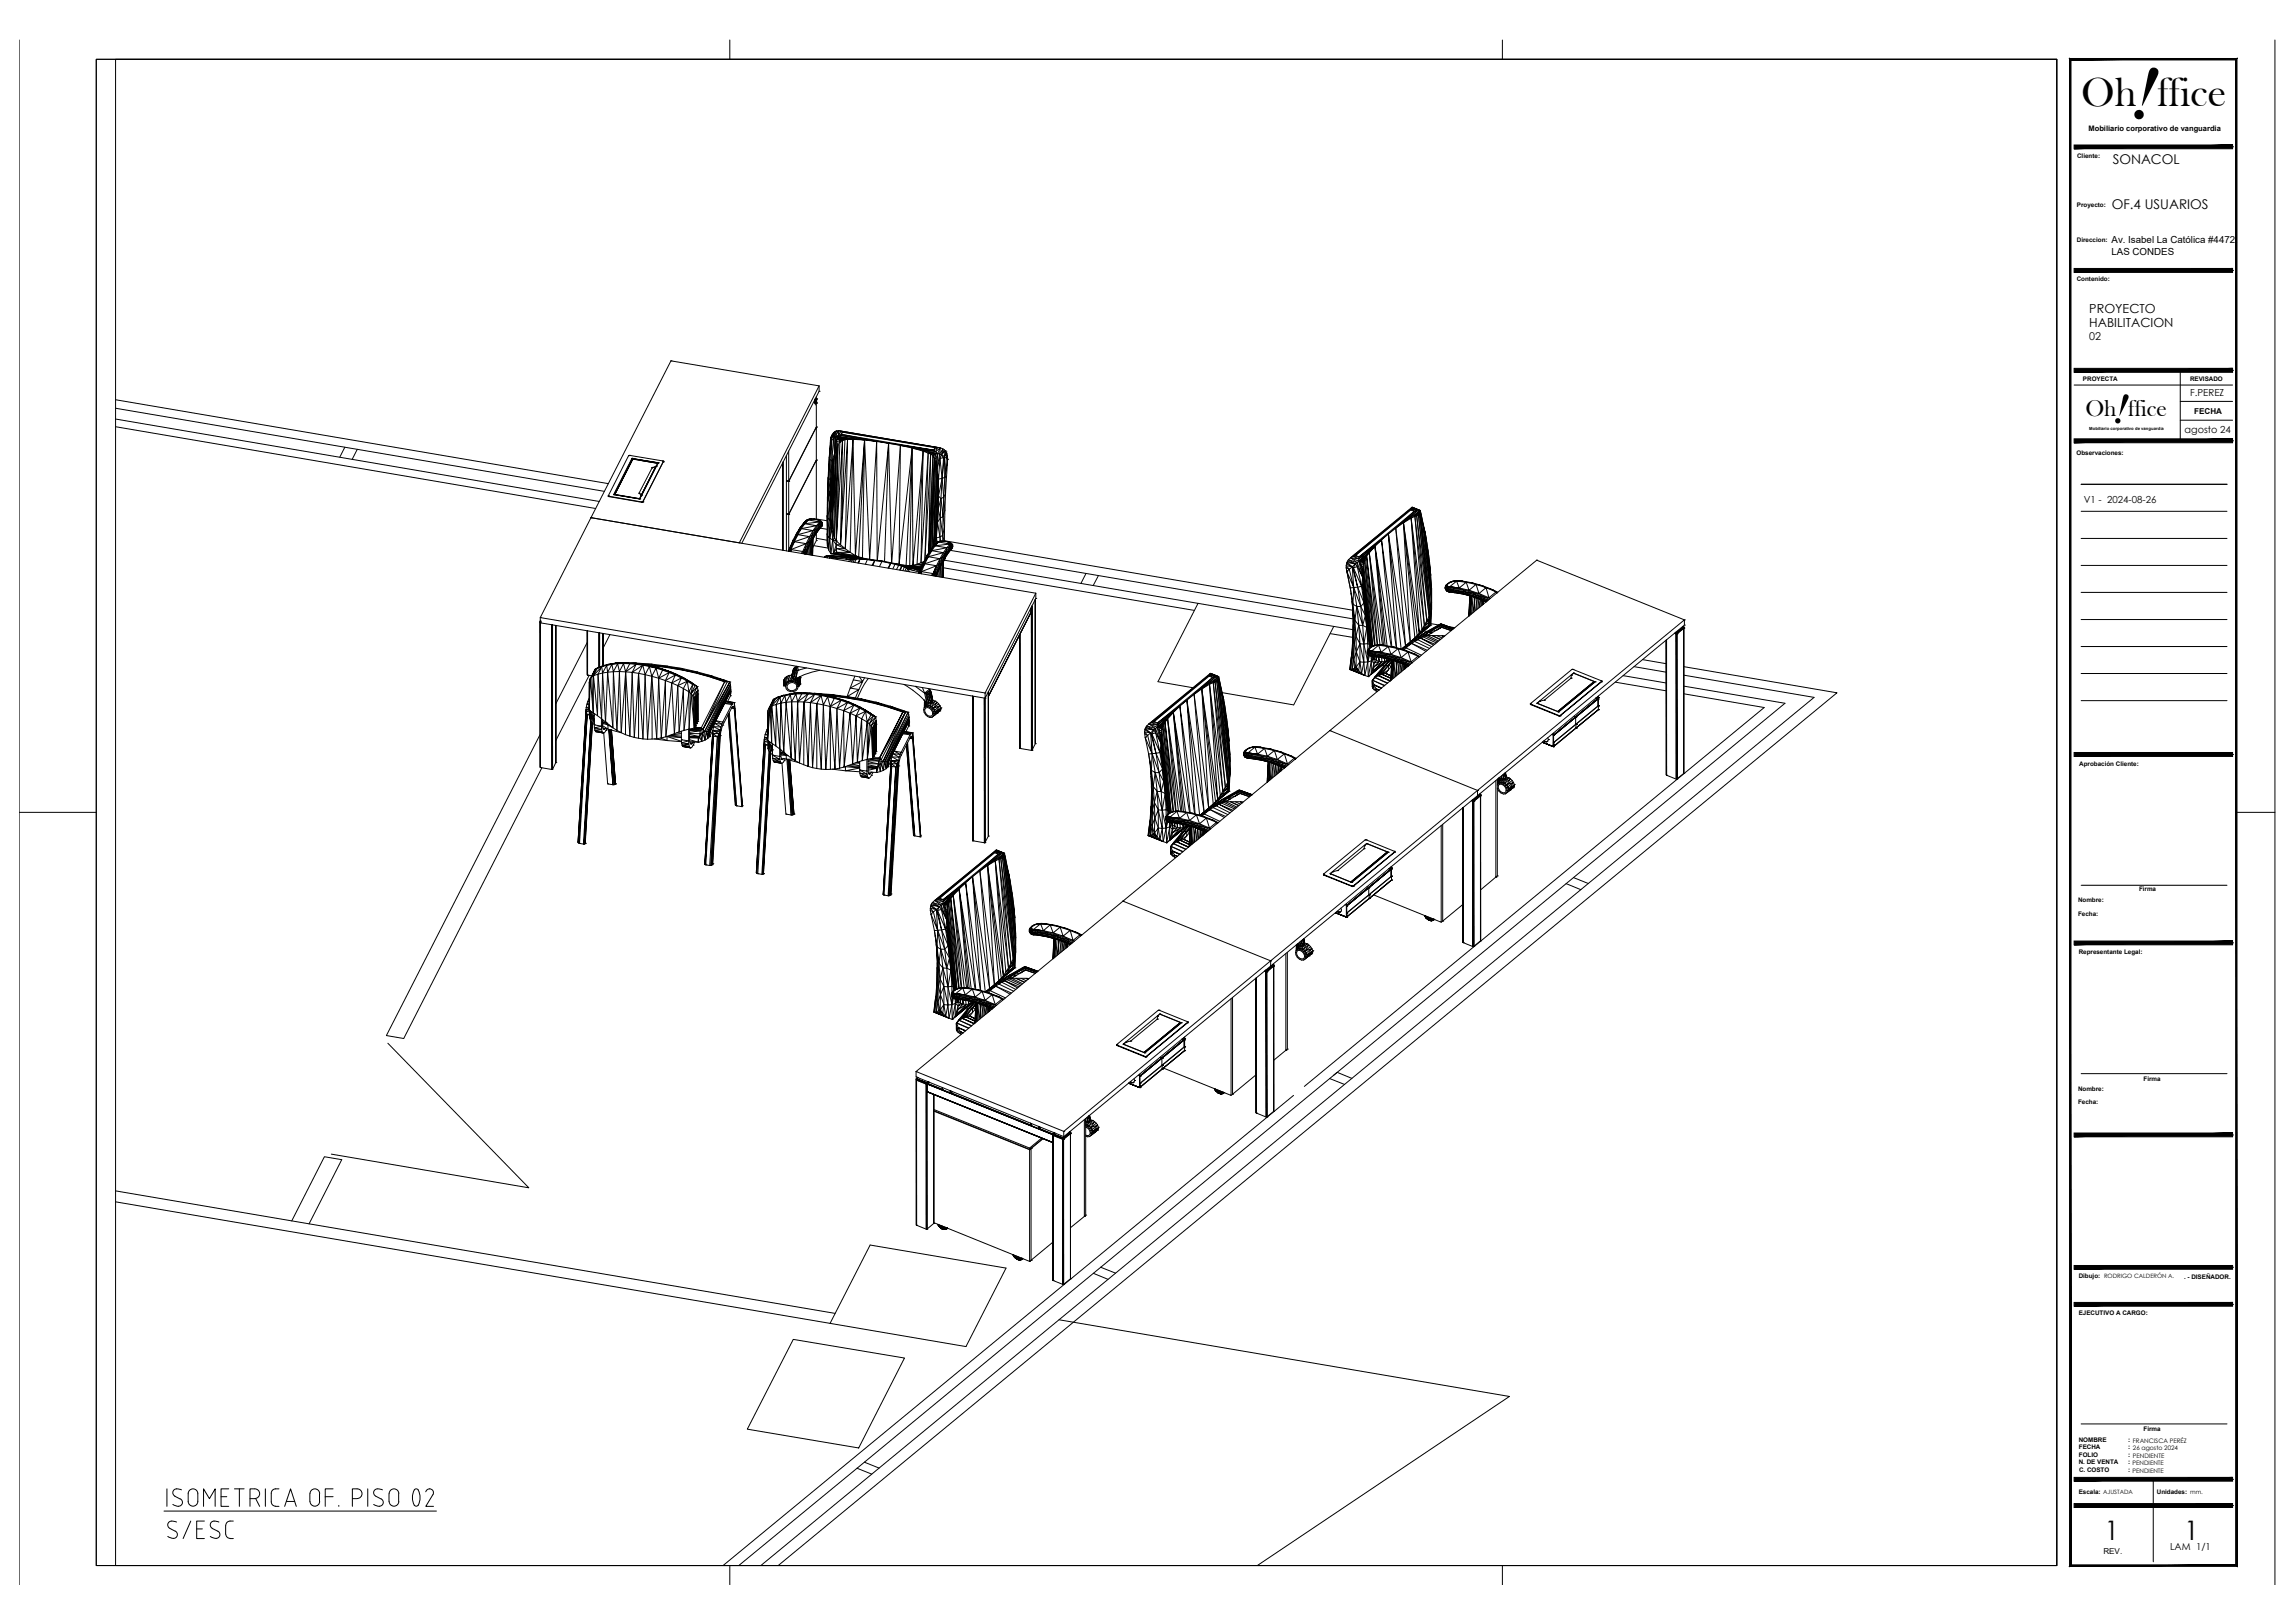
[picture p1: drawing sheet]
<svg xmlns="http://www.w3.org/2000/svg" width="594mm" height="420mm" viewBox="0 0 594 420" stroke-linecap="round" stroke-linejoin="round" font-family="sans-serif">
<defs><g id="words">
<text font-size="20.6" x="550.9" y="29.8" transform="rotate(19 550.9 29.8)">!</text>
<text font-size="11.6" x="546.6" y="109" transform="rotate(18 546.6 109)">!</text>
<text font-size="10.7" x="538.8" y="27.4">Oh ffice</text>
<g font-size="7">
<text x="544.8" y="398.6">1</text>
<text x="565.3" y="398.6">1</text>
</g>
<text font-size="6" x="539.8" y="107.7">Oh ffice</text>
<g font-size="3.5">
<text x="546.9" y="42.6">SONACOL</text>
<text x="546.6" y="54.2">OF.4 USUARIOS</text>
</g>
<g font-size="3.2">
<text x="540.8" y="81.1">PROYECTO</text>
<text x="540.8" y="84.6">HABILITACION</text>
</g>
<text font-size="2.8" x="540.8" y="88">02</text>
<g font-size="2.5">
<text x="546.6" y="62.9">Av. Isabel La Católica #4472.</text>
<text x="546.6" y="65.9">LAS CONDES</text>
<text x="567" y="102.5">F.PEREZ</text>
<text x="565.5" y="112">agosto 24</text>
<text x="539.4" y="130.1">V1 - 2024-08-26</text>
<text x="561.7" y="401.1">LAM 1/1</text>
</g>
<g font-size="2.1">
<text x="568" y="107.1">FECHA</text>
<text x="544.5" y="402.4">REV.</text>
</g>
<text font-size="2" x="540.6" y="33.9">Mobiliario corporativo de vanguardia</text>
<g font-size="1.6">
<text x="537.7" y="41">Cliente:</text>
<text x="537.6" y="53.5">Proyecto:</text>
<text x="537.6" y="62.7">Direccion:</text>
<text x="537.6" y="72.7">Contenido:</text>
<text x="539.2" y="98.6">PROYECTA</text>
<text x="566.9" y="98.6">REVISADO</text>
<text x="537.5" y="117.8">Observaciones:</text>
<text x="538.2" y="198.2">Aprobación Cliente:</text>
<text x="537.9" y="233.6">Nombre:</text>
<text x="553.7" y="230.6">Firma</text>
<text x="537.9" y="237.2">Fecha:</text>
<text x="538.1" y="246.9">Representante Legal:</text>
<text x="554.9" y="279.9">Firma</text>
<text x="537.9" y="282.3">Nombre:</text>
<text x="537.9" y="285.7">Fecha:</text>
<text x="538.1" y="330.9">Dibujo: RODRIGO CALDERÓN A.</text>
<text x="565.3" y="331">. - DISEÑADOR.</text>
<text x="538.1" y="340.5">EJECUTIVO A CARGO:</text>
<text x="554.9" y="370.5">Firma</text>
<text x="538.1" y="373.2">NOMBRE</text>
<text x="538.1" y="375.2">FECHA</text>
<text x="538.1" y="377.1">FOLIO</text>
<text x="550.9" y="373.2">: FRANCISCA PERÉZ</text>
<text x="550.9" y="375.2">: 26 agosto 2024</text>
<text x="550.9" y="377.1">: PENDIENTE</text>
<text x="538.1" y="379.1">N. DE VENTA</text>
<text x="538.2" y="381">C. COSTO</text>
<text x="550.9" y="379.1">: PENDIENTE</text>
<text x="550.9" y="381">: PENDIENTE</text>
<text x="538.1" y="386.8">Escala: AJUSTADA</text>
<text x="558.3" y="386.8">Unidades: mm.</text>
</g>
<text font-size="1.1" x="540.8" y="111.3">Mobiliario corporativo de vanguardia</text>
</g></defs>
<!-- layer: 0 -->
<path d="M24.9 15.4h507.5v389.9h-507.5zM29.9 15.4h502.5v389.9h-502.5z" fill="none" stroke="#000" stroke-width=".26"/>
<!-- layer: 0H_TEXTOS -->
<g fill="none" stroke="#000" stroke-width=".26">
<path d="M42.4 391.2h70.6M43.2 385.4v4.6M44.4 393.8a.99 .99 0 0 0-1 .7 .99 .99 0 0 0 .6 1.2l1.4 .7a1.06 1.06 0 0 1 .3 1.5 1.06 1.06 0 0 1-1.6 .2l-.7-.3M44.4 393.8l1.3 .2M44.7 389.5l1.5 .5M45.2 387.3l1.5 .7a.99 .99 0 0 1 .5 1.2 .99 .99 0 0 1-1 .7M45.7 385.4l1.3 .3M45.7 385.4a.99 .99 0 0 0-.9 .8 .99 .99 0 0 0 .5 1.1M48.7 386.7a1.25 1.25 0 0 1 1.3-1.3 1.25 1.25 0 0 1 1.2 1.3M48.7 386.7v2a1.25 1.25 0 0 0 1.3 1.2 1.25 1.25 0 0 0 1.2-1.2v-2M49.4 393.8l-2 4.5M50.9 395.8h1.5"/>
<path d="M52.7 390v-4.6l1.5 2.6 1.5-2.6v4.6M52.9 393.8h-2v4.5h2M56.7 394a1.38 1.38 0 0 0-2.3 .9l.3 .6 1.7 .9a1.06 1.06 0 0 1 .3 1.5 1.06 1.06 0 0 1-1.5 .2l-.8-.3M57.2 387.5h1.5M59.2 385.4h-2v4.6h2M59.5 398.3h.9M59.5 393.8h.9M59.6 393.8a1.19 1.19 0 0 0-1.2 1.1v2.2a1.12 1.12 0 0 0 1.2 1.2M60.7 385.4h2.5M62 385.4v4.6M64.7 388h1.2M66 387.9a1.25 1.25 0 0 0 1.2-1.2 1.25 1.25 0 0 0-1.3-1.3h-1.2v4.6"/>
<path d="M66.2 388l1 2M68.7 385.4v4.6M70.2 386.6v2.2a1.12 1.12 0 0 0 1.1 1.1M71.3 390h.9M72.2 385.4a1.54 1.54 0 0 0-1.9 .8l-.1 .4M73.7 390l1.5-4.6 1.5 4.6M74.2 388.7h2.1M80.2 386.7v2M80.2 386.7a1.25 1.25 0 0 1 1.3-1.3 1.25 1.25 0 0 1 1.2 1.3M80.2 388.7a1.25 1.25 0 0 0 1.3 1.2 1.25 1.25 0 0 0 1.2-1.2M82.7 386.7v2M84.2 387.5h2"/>
<path d="M86.2 385.4h-2v4.6M87.7 389.7v.3M91.2 388h1.2M92.4 385.4h-1.2v4.6M92.5 385.4a1.25 1.25 0 0 1 1.2 1.3 1.25 1.25 0 0 1-1.2 1.2M95.2 385.4v4.6M96.7 389.5l1.5 .5M99 385.7a1.42 1.42 0 0 0-2.3 .8l.3 .6 1.7 1a.98 .98 0 0 1 .5 1.1 .98 .98 0 0 1-1 .7M100.7 386.7v2M100.7 386.7a1.25 1.25 0 0 1 1.3-1.3 1.25 1.25 0 0 1 1.2 1.3M103.2 386.7v2a1.25 1.25 0 0 1-1.2 1.2 1.25 1.25 0 0 1-1.3-1.2M107.3 389.7l.4 .2 .5-.2"/>
<path d="M107.3 389.7a3.8 3.8 0 0 1 .3-4.2h.3a3.6 3.6 0 0 1 .3 4.2M110.2 386.2a1.01 1.01 0 0 1 1.4-.7 1.01 1.01 0 0 1 .5 1.5M112 387l-1.8 3h2"/>
</g>
<g fill="none" stroke="#000" stroke-width=".26">
<path d="M4.9 10.4v399.9M24.9 15.4h507.5v389.9h-507.5zM188.9 10.4v5M388.9 10.4v5M588.9 10.4v399.9M577.9 38h.1M577.9 70h.1M536.9 99.7h41M564.4 96v18.1M577.9 95.9h.1M564.4 108.8h13.5M564.4 103.9h13.5"/>
<path d="M577.9 114.1h.1M538.7 125.4h37.8M538.7 132.4h37.8M538.7 139.4h37.8M538.7 146.4h37.8M538.7 153.4h37.8M538.7 160.4h37.8M538.7 167.4h37.8M538.7 174.4h37.8M538.7 181.4h37.8M577.9 195.3h.1M4.9 210.3h20"/>
<path d="M578.9 210.3h10M538.7 229.2h37.8M577.9 244.1h.1M538.7 277.9h37.8M577.9 293.8h.1M577.9 337.7h.1M577.9 328.1h.1M538.7 368.6h37.8M557.4 383.1v6.1M557.4 390.2v14.1M577.9 383h.1M577.9 389.7h.1"/>
<path d="M188.9 405.3v5M388.9 405.3v5"/>
</g>
<g fill="#000" stroke="#000" stroke-width=".26">
<path d="M535.7 15.1l.4 .4 43-.4zM536.1 15.5l43-.4-.4 .4zM579.1 15.1l-.4 .4 .4 390zM578.7 15.5l.4 390-.4-.4zM535.7 405.5h43.4l-.4-.4zM536.1 405.1h42.6l-43 .4zM535.7 15.1v390.4l.4-.4zM535.7 15.1l.4 .4v389.6z"/>
<path d="M536.9 37.5v1l41-1zM536.9 38.5l41-1v1z"/>
<path d="M536.9 69.5v1l41-1zM536.9 70.5l41-1v1z"/>
<path d="M536.9 95.4v1l41-1zM536.9 96.4l41-1v1z"/>
<path d="M536.9 113.6v1l41-1zM536.9 114.6l41-1v1z"/>
<path d="M536.9 194.8v1l41-1zM536.9 195.8l41-1v1z"/>
<path d="M536.9 243.6v1l41-1zM536.9 244.6l41-1v1z"/>
<path d="M536.9 293.3v1l41-1zM536.9 294.3l41-1v1z"/>
<path d="M536.9 337.2v.9l41-.9zM536.9 338.1l41-.9v.9z"/>
<path d="M536.9 327.6v1l41-1zM536.9 328.6l41-1v1z"/>
<path d="M536.9 382.5v.9l41-.9zM536.9 383.4l41-.9v.9z"/>
<path d="M536.9 389.2v1.1l41-1.1zM536.9 390.3l41-1.1v1.1z"/>
</g>
<!-- layer: OH_3D -->
<g fill="none" stroke="#000" stroke-width=".26">
<path d="M173.7 93.4l38.3 6.5v1.4M173.7 93.4h.1M173.7 93.4l-20.7 40.6M212 99.9l-20.6 40.6-38.4-6.5M212 99.9h.1M30 108.5l125.1 21.3M30 110.5l124.2 21.1M30 105.7l126.4 21.5M30 103.5l127.5 21.7M89.3 115.8l-1.3 2.5M92.5 116.3l-1.3 2.6M162.7 118h.1"/>
<path d="M162.7 118l-5.2 10.3M163 117.9l-.3 .1M163 117.9h.1M163 117.9l8.6 1.4M163.6 118.6h.1M163.6 118.7h.1M163.6 118.8h.1M163.6 118.6l-4.7 9.4M163.6 118.6v.1M163.6 118.7l-4.7 9.3M163.6 118.8l6.7 1.1M163.7 118.7l6.6 1.1z"/>
<path d="M163.7 118.7l6.6 1.1M163.7 118.7l-.1 .1M163.8 118.9l-4.7 9.1zM163.8 118.9l-4.6 9.1M163.8 118.9h-.1M163.8 118.9h.1M163.8 118.9l6.3 1M166.3 119.3l4 .6M170.1 119.9l.1 .1M170.1 119.9h.1M170.3 119.9h.1M170.3 119.8l-.4 1"/>
<path d="M170.3 119.8h.1M170.3 119.8v.1M170.4 119.8h.1M171.6 119.3l.1 .2M171.6 119.3h.1M171.7 119.4v.2zM171.7 119.5h.1M171.7 119.6h.1M171.7 119.5l-5.3 10.4M171.7 119.6l-5.3 10.3M171.7 119.5v.1M202.6 119.9v22.5"/>
<path d="M202.7 119.6v22.9M204.2 116.7v7.8l-.6-.1v-6.4M210.8 104.1l.2 .2v-.2M210.8 104.1l.3 .3M210.9 103.8l.1 .1-.2 .2zM210.9 103.5l.2 .1-.2 .2zM211.1 103.2l.3 .1-.2-.1M211.1 103.2h.3h-.2M211.1 104.4v.4M211.1 103.3l-.2 .2 .2-.2-.3 .8M211.1 103.2h.1M211.1 103.3h.3"/>
<path d="M211.1 103.3h.1M211.1 104.3v.1M211.1 104.3l.3 .1M211.1 103.3v1M211.2 103.2h.1M211.3 119.2h.1M211.3 119.1h.1M211.3 110.6h.1M211.3 104.4v6.1l-7.1 14M211.3 110.5h.1M211.3 102.7v.5M211.4 103.4h.1"/>
<path d="M211.4 104.4h.1M211.4 103.4v1M211.4 103.2h.1M211.4 104.3h.1M211.4 103.2v1.1M212 101.3h.1M212 101.3l-20 39.4M214.7 118.5l-.1 5.6-.2-.5zM215.2 113.2l-.2 .3-.3 5 .5-5.3-.4 5.7-.1-.4M215.2 113.2v.4M215.3 119.3l-.1-5.7-.4 5.3 .5 .4-.2 4.5M215.3 119.3l.1 1.3-.3 3.2"/>
<path d="M215.6 113l.7-1.3-.3 .1-.4 1.2-.4 .2M215.6 113l-.4 .6 .5 .3-.4 5.4M215.6 113l.1 .9M215.7 119l-.3 1.6-.4 13 .7-14.6-.6 16.2M215.7 113.9l.4 3.5-.8 1.9 .4-.3M215.7 113.9l.2-1 .2 4.5M215.8 112l-.8 1.5 .5-1.1-.3 .8M215.8 112l.2-.2-.8 1.4zM215.8 112h.1M216 111.8h.1M216.1 117.4l-.4 1.6M216.3 111.7l.2-.2-.9 1.5"/>
<path d="M216.3 112.9l.3 .4 4.2 .4-4.5-.8 7.5 1-3-.2M216.3 112.9l.2 1.3-.4 3.2zM216.3 112.9h.1M216.5 114.2l.5-.6-.4-.3-.1 2.6M216.5 115.9l-.4 1.5-.8 19.4 1.2-20.9-.8 22.6-.4-1.7 .4-17.8M216.5 115.9l-.5 23.4M216.9 115.1l-.4 .8M217 113.6l1.7 .2-2.1-.5 2.8 .5h-.7M217 113.6l.2 .2h1.5M217 113.6l.4 .9-.9-.3 .4 .9M217.1 112.6l9.8 1.7-3.1-.4-6.7-1.3-.8 .3M217.1 111.5l-.8 1.4h-.4l1.2-1.4h-.6l-.6 1.4-.3 .1"/>
<path d="M217.1 111.5l.5 .1-.5 1zM217.1 111.5l26.3 4.4 .7 .3 .6 .5M217.1 111.5l26.3 4.4-.2 1.7M217.2 113.8l.9 .2zM217.2 113.8l.2 .7zM217.2 113.8l.2 .5 .7-.3-.6 .1v-.2M217.4 114.5h.1M217.4 114.5l-.5 .6M217.5 113.9h.1M217.6 111.6l.5 .3-.3 .6zM217.6 111.6l25.1 4.3-24.6-4M217.8 112.5l12.2 2.3-12.2-2.3-.7 .1"/>
<path d="M217.8 112.5l23.9 4-11.7-1.7M217.8 112.5h.1M218.1 114l-.7 .5-.9 25.5 1.6-26-.5 27-1.1-1M218.1 114h.1M218.1 111.9l23.9 4-.3 .6M218.1 111.9h.1M218.7 113.8l-1.1 27.2 1.8-27.2-.6 28.3M218.7 113.8l-.6 .2M220.8 113.7l.6 30.1 2.4-29.9-1.5 30.3M220.8 113.7l-1.4 .1M233.1 115.3l3 .7-3.4 30.1zM233.1 115.3l8.6 1.2 .5 .4z"/>
<path d="M236.1 116l-1.5 30.4-1.3-.2M236.1 116l-.6 30.4h-.9l3.8 .7M236.1 116l6.1 .9 .5 .5zM239 116.8l-1.6 29.3-1.1 .2M239 116.8l-.6 28.9-1 .4M239 116.8l1.3 .5-1.9 28.4 .8-.3M239 116.8l3.7 .6-2.4-.1M240.3 117.3l.6 .2-1.5 27.3zM240.3 117.3l1.8 .4 .6-.3M240.9 117.5l1.2 .2-.6 .2M241.5 117.9h.1M241.7 116.5l1-.6-.5 1 1.2-1-.7 1.5"/>
<path d="M241.7 116.5h.1M241.9 118.8l.3 .9-.9 22.1 .6-23-1 23.4M242 115.9h.1M242.1 117.7l.2 .9-.4 .2zM242.3 118.6l-.1 1.1M242.7 115.9h-.7M242.7 117.4l-.2 4-.2-2.8zM242.7 117.4l.5 .2-.7 3.8M242.7 117.4h.1M243.2 117.6l.1 1-.8 2.8M243.2 117.6l.5 .2-.4 .8M243.2 117.6l.9-1.4-.4 1.6"/>
<path d="M243.3 118.6l-.4 5.4-.4-2.6M243.3 118.6l.6 5.3-.5 10.2M243.7 117.8l.5 .7-.9 .1M243.7 117.8l.8 .3-.3 .4-.3 5.4M244.4 116.4l-.7 1.4 1-1.1-.2 1.4 .5 .5-.4 5M244.5 118.1l.1 5.5-.7 .3zM244.7 116.7h.1M244.7 116.7l.2 .3M244.9 117h.1M245 118.6l.2-.7 .1 1M245 118.6l.3 .3M245.2 117.9l-.3-.9-.4 1.1 .6-.7-.1 1.2"/>
<path d="M245.3 118.9h.1M153 134l-13.1 25.9v1.3M153 134l115.1 19.6v1.3M153 134h.1M157.4 128.5l8.7 1.5M157.4 128.4l.2 .2M157.5 128.3l8.6 1.6M157.5 128.3h.1M157.6 128.5h.1M157.6 128.6h.1M158.9 128h.1M158.9 128l6.6 1.1z"/>
<path d="M158.9 128l6.6 1.1M159.2 128l6.2 1.1M159.2 128h.1M162.9 120.6l-3.8 7.4M165.4 127.7l.5 .5-.3 .8M165.4 129.1h.1M165.4 127.7h.1M165.5 127.7h.1M165.5 129.1h.1M165.6 129.1h-.1M165.6 129l-.1 .1M165.6 129h.1"/>
<path d="M165.6 129.2h.1M165.8 128.5h.1M165.9 128.2v.1M165.9 128.4l-.1 .1M166 128.2l3.7-7.4-3.7 7.4M166 128.2v.1M166 128.2h.1M166.1 128.2h.1M166.1 129.9h.1M166.1 130h.1M166.1 129.9v.1M166.4 129.9h-.3"/>
<path d="M166.4 129.9l-.3 .1M166.4 129.9h.1M168.8 121.1l-3.4 6.6M168.8 121.1h.1M168.9 121h.1M169.1 121l-.2 .1M169.3 120.9v.1M169.7 120.8l-.2 .1M169.7 120.8l-3.7 7.4M169.8 120.7l-.1 .1M169.9 120.8l-4.4 8.3M169.9 120.8l-3.8 7.4"/>
<path d="M169.9 120.8h.1M169.9 120.6h.1M170.2 120a1.58 1.58 0 0 1-1.4 1.1M170.2 120v.1M170.2 120h.1M203.6 133.1h.1M203.6 124.5v8.5l.6 .1M203.6 124.5l.6 .2v8.4M203.6 133h.1M203.6 124.5h.1M203.6 124.4h.1M203.6 133v.1"/>
<path d="M203.6 124.4v.1M204.2 133.2l7.1-14v15.3M204.2 133.2h.1M204.2 124.7l7.1-14.1v8.5l-7.1 14M204.2 133.1h.1M204.2 124.7h.1M204.2 124.5h.1M206.5 138.4v-.6l-.9 1.8-.3 .1 1-1.7-.7 1.6 .9-1.2-.9 1.8M206.5 138.4l3.1 .5-4 1.3M207.4 136.8l.1-.5-1.2 1.7 .9-1.5-.7 1.3 .9-1-.9 1.6M207.4 136.8l3.1 .6-4 1M208.3 135.6l.1-.5-1.2 1.4 .9-1.2-.6 1 .8-.7-.9 1.2"/>
<path d="M208.3 135.6l3.1 .5-4 .7M208.4 135.1l-.3 .2 .7-.7-.7 .7M208.4 135.1l.8-.5-.9 1M208.8 134.6l-.4 .5M209.1 134.5l.6-.1-.5 .2 .3-.2-.3 .2 .3-.2zM209.2 134.6l-.1-.1-.3 .1M209.2 134.6l3 .5-3.9 .5M209.2 134.6h.1M209.2 134.6l-.9 1M209.2 134.6h-.4M209.6 138.9l.7-.5-.9 1.8M209.6 138.9l-.9 1.8"/>
<path d="M209.6 138.9l-.2 1.3M209.7 134.4h.6zM210.1 134.4l1.8 .3M210.1 134.4h-.6M210.3 134.4h.7zM210.3 138.4l.3 .3-1 1.7M210.3 138.4l-.7 2M210.3 139.6v4.1M210.5 137.4l.7-.5-.9 1.5M210.5 137.4l-.9 1.5M210.5 137.4l-.2 1M210.5 139.3l.1-.3-1 2"/>
<path d="M210.5 139.3l-.9 1.7M210.6 138.7v.3l-.9 1.7zM211 134.4l.7 .2zM211.3 138v1.9l-.9 1.9M211.3 139.9h.1M211.3 139.3l2.8 .6M211.3 134.4l2.8 .4M211.4 136.1l-.8 2.6M211.4 136.1l.7-.4-.9 1.2 .3 .7-.9 1.4 .8-1.8-.8 1.5M211.4 136.1l-.9 1.3M211.4 137.9l.1-.3-1 1.7M211.4 137.9l-.9 1.4"/>
<path d="M211.7 134.6l.5 .1zM211.9 134.7l.6 .2-.3-.2M211.9 134.7l.3 .2M212.1 135.7l.3 .7M212.2 135.1l-.1 .6-.7 1.5 .9-1.2-.8 1.6 .9-1.2M212.2 135.1l-.1 .6M212.2 135.1h.1M212.2 135.1l-.8 1M212.2 134.9v.2v-.2h.3M212.2 134.9l.4 .3-.1-.3M212.2 135.1l.4 .1v.1M212.2 135.1l.4 .2-.5 .4"/>
<path d="M212.2 134.9v.2M212.3 136.8l.1-.4-1 1.5M212.3 136.7l1.8 .3M212.3 136.8l-.9 1.1M212.4 136.4l.4-.4-.5 .8M212.5 134.9l.3 .6zM212.6 135.3l.2 .3-.5 .4zM212.6 135.2l.2 .3-.2-.2M212.7 136.3l-.4 .5M212.8 136.2l-.1 .1M212.8 136v-.5v.7M212.8 136v-.4l-.4 .8"/>
<path d="M212.8 136v.2M212.8 136l-.1 .3M214.1 138.2a6.7 6.7 0 0 0 1 5.1M214.1 138.2l.2 .6-.1 2.6zM214.2 128.7l.1 5.4-.2-.6zM214.3 134.1v4.7l-.2-5.3v4.7M214.3 138.8l.5 .5-.3 3.1zM214.3 134.1l.5 5.2v-4.7l-.5-.5 .5-3.8v4.3M214.4 123.6v5.6l-.2-.5zM214.6 124.1l-.2 5.1 .5-2.1-.1 3.2M214.6 124.1l.5-.3-.2 3.3zM214.8 139.3l.3 4"/>
<path d="M214.8 130.3l-.4-1.1-.1 4.9M215 133.6l.1 1.6-.3-.6zM215.1 123.8l-.1 9.8-.2-3.3zM215.1 123.8l-.3-4.9-.2 5.2M215.3 136.8l.2 3-.7-.5zM215.3 136.8l-.2-1.6-.3 4.1M216 139.3l.9-24.2-.4 24.9M216 139.3l-.3-.8-.6 4.8M242.3 138.6l.1 .7-.4 .9M242.5 121.4l-.5 18.8-.1 .8M242.5 121.4l.2 1.8-.7 17M242.7 135.2l.6 3.8-.9 .3z"/>
<path d="M242.7 123.2l-.4 15.4-.3 1.6M242.7 123.2l.2 1.8-.6 13.6M242.7 123.2l.2 .8 1-.1-1 4.5M242.9 125l-.2 10.2-.4 3.4M242.9 125v3.4l-.2 6.8M242.9 125v-1v4.4M242.9 128.4l-.2 6.8M242.9 128.4l.7 .7-.7 2.8 .5 2.2-.7 1.1M243.4 134.1l.7-.4-.1 4.9M243.4 134.1l-.1 6M243.4 134.1l.6 4.5M243.6 129.1l.7-.4-.2 5z"/>
<path d="M243.9 123.9l.4 4.8M244 138.6l.4 1.5M244.1 133.7l.4 2.6-.5 2.3M244.3 128.7l.3 3.5-.5 1.5M244.5 140l105.7 18M244.5 139.9v.2M244.6 123.6l.2 4.2-.5 .9M244.6 123.6l-.3 5.1M245 123.4l.3-4.5-.7 4.7 .4-.2-.4 8.8-.1 7.9M359.4 138.2l4.4 29-.8 .7M361.3 136.7l3.8 29.5-1.3 1-2.5-30.5-1.9 1.5M361.3 136.7l2-1.4 1.8 30.9"/>
<path d="M361.3 136.7l4.8-4.3 .7-.1zM363.3 135.3l3 29.8-1.2 1.1M363.3 135.3l3.5 29.2-.5 .6 3.9-3.1-5.1 4.2M363.3 135.3l3.5-3h.7zM365.2 132h.1M365.3 134.1l2.8 28.8-.7 1M365.3 134.1l3.4 27.7-.6 1.1M365.3 134.1l1-.4 2.4 28.1M365.3 131.7l-.1 .3M366.1 132.4l-.8-.7 1.5 .6-1.4-.9 2.2 .8-2.1-.9 2.2 .9-2.2-.9-15.9 13.1M366.1 132.4l-.9-.4-14.3 11.8M366.1 132.4h.1"/>
<path d="M366.1 132.4l-6.7 5.8M366.1 132.4l-14.3 11.8M366.3 133.7l3 27-.6 1.1M366.3 133.7l.4-.2 2.6 27.2M366.3 133.7l1.2-1.4-2.2 1.8M366.7 133.5l3.2 26-.6 1.2M366.7 133.5l.5-.1 2.7 26.1M367.2 133.4l2.9 25.7-.2 .4M367.2 133.4l.4 .6 2.5 25.1 .1-.4-2.6-24.7M367.2 133.4l.2-.5-.7 .6M367.2 133.4h.1M367.4 132.9l.3 .7-.1 .4z"/>
<path d="M367.5 132.3l-.1 .6-1.1 .8M367.5 132.3l.9 3.7zM367.5 132.3h.1M367.6 134l2.8 23.7-.2 1M367.6 134l.3 .6 2.5 23.1M367.6 132.2l.8 3.8M367.6 132.2l1.4 6-.6-2.2M367.6 132.2l-2.2-.8-.1 .3-15.7 12.7M367.7 133.6l.2 1M367.9 134.6l2.7 21.3-.2 1.8M367.9 134.6l.5 1.4M368.4 136l2.2 18.1v1.8z"/>
<path d="M368.4 136l.4 1.5 1.8 16.6v-1.8l-1.8-14.8M368.8 137.5l.3 1.6 1.5 13.2M368.8 137.5l.8 4.8 .8 6.7-.8-6.7M369.1 139.1l1.3 9.9 .2 3.3M139.9 159.9h.1M191.4 140.5h.1M204.1 142.7l.3-.4-.2 .4M204.2 142.4v-9.2l-.6-.1v9.5M204.4 142.3h.4l-.4 .4zM204.7 141.6l.9-1.4-.8 2.1M204.7 142.8l.1-.5-.1 .5M204.7 141.6l.1 .7"/>
<path d="M204.7 142.8h.1M204.8 142.3l-.1-.7 .1 .7-.1-.7 .6-1.9-.8 2.1 .2-.2-.5 .8M204.8 142.3l-.2 .5M204.8 142.3h.1M204.8 142.3l-.1 .5M205.6 140.2v-.6l-.9 2M205.6 140.2l3.1 .5-3.9 1.6M207.8 142.8l.6-.6-.3 .7zM207.8 142.8l-.4 .4M207.8 142.8l.2 .4h-.5M207.8 142.8h.1M207.8 143.3l.2-.1v.1"/>
<path d="M208.1 142.9l.2 .5-.3-.2zM208.3 143.4l.1-.2v.2M208.4 142.2v1l-.3-.3M208.4 142.2l.3 .3M208.7 140.7l-.9 2.1-3-.5M208.7 140.7l.7-.5-1 2M208.7 140.7l-.3 1.5M208.7 143l-.1 .5 .1-1-.3 .7 .2 .3M208.7 143l.1-.2-.2 .7M208.7 142.5l.1 .3M208.8 142.8l-.2 .7M208.9 142.8l-.1 .7"/>
<path d="M209 142.4l.1 1.1M209.4 140.2l.2 .2-.9 2.1M209.4 140.2l-.7 2.3M209.4 141.6v2M209.6 141l.1-.3-1 2.3M209.6 140.4l.1 .3-.9 2.1M209.6 141l-.9 2M209.6 140.4l-.8 2.4M209.7 140.9l-.1 2.7M209.7 140.8l.1 2.9M210.1 140.1l-.1 3.6M210.1 140.1l.1 3.6"/>
<path d="M210.3 143.7l.1-4.2-.1 4.2M210.6 141.3l3.8 .6M213.4 144.3l.1-.3-.1 .3M213.6 144.3l.3-.4-.3 .4M213.9 143.9l5.7 .3-4.6-.3M213.9 143.9h.5l-.3 .5M213.9 143.9l-.4 .2M214.1 144.4l.3-.5-.3 .5M214.4 143.9l9.7 .7M214.4 143.9l5 .4M214.4 143.9l.5 .2-.2 .4M214.7 144.5l.2-.4-.2 .4"/>
<path d="M215 144l4.4 .3-2.2 .3-2.3-.5 .5 .5M215.1 143.3h.1M215.1 143.3l5.5 1M215.1 143.3l6.2 1M215.5 144.5h.1M215.8 143.2l7.4 1.4M216.5 141l2.3 1.1-2.3-.1M216.5 140l-.5-.7-.5 .5 1 .2v1l-1-1.2 .3 3.4-.7 .1M216.5 141v1l-.7 1.2M216.5 140h.1M216.5 141h1.1l1.2 1.1M216.5 141l-.7 2.2"/>
<path d="M216.5 142l3.6 1h-3.6M216.5 143l4.9 .8-1.3-.8M216.5 142v1l-.7 .2M216.5 143h.1M216.5 143l5.8 1.2-.9-.4M218.8 142.1l2-28.4-.7 29.3M218.8 142.1l1.3 .9M218.9 144.7h2.8l-2.3-.4 3.2 .4M219.4 144.3l-.5 .4-3.4-.2M219.4 144.3l4.4 .5-1.2-.1M219.4 144.3l4.7 .3-.3 .2M219.7 145.3v.1"/>
<path d="M220.7 144.9l-1.8-.2 2.3 .1-.5 .1-.3 .5M220.7 144.9h.1M220.7 144.9l-1 .4M221.4 143.8h.1M221.7 144.7l-.5 .1-.4 .7M222.1 145.7l.5-1-.3 1.1M222.6 144.7h-.9l-.5 .9M222.8 144.5l-7-1.3 7 1.3M224.1 144.6l2.3 .5-3.8-.4M224.1 144.6l4.4 .7-2.1-.2M224.1 144.6l-8.3-1.4 7.5 1.2 .5-30.5 1.3 30.9 1.8-30.5 .2 30.8 2.9-30.3-1 30.6M225.7 146.4l.7-1.3-.4 1.3"/>
<path d="M226.4 145.1l-1.9-.2-.5 1.2M226.4 145.1l1.9 .3M228.3 145.4l2.3 .4M228.3 145.4h.1M228.5 145.3l4.4 .8-2.3-.3M229.9 147.1l.7-1.3-.5 1.3M230.6 145.8l-2.3-.4-.6 1.3M230.6 145.8l1.1 .3M230.8 145.7l-.8-30.9 3.1 .5-2.3 30.4M231.7 146.1h1.2l-.4 .1zM232.1 147.4l.5-1.1 1.5 .5 2.6 .4-4.2-1 5.7 1.3M232.9 147.6l.6-1-.4 1"/>
<path d="M232.9 146.1l4.2 1-5.4-1-.6 1.2M233.7 146.3l4.7 .8M234.6 147l-.5-.2-.4 .9M234.6 147l2.1 .2-.1 .5zM234.7 147.9l.3-.6 .4 .7M235 147.3l-.4-.3-.3 .8M235 147.3h.1M235 147.3l2.9 .8M235.3 146.7l3 .5M235.4 148h.1M236.1 146.9l2.2 .4M236.3 146.3l2.7-29.5-2.9-.8 .2 30.3-.8 .1"/>
<path d="M236.3 146.3h.1M236.3 146.3l2.2 .4M236.7 147.2l1.2 .8M236.7 147.2l1.4 .5M237.8 148.4h.1M237.9 148.2h.2l-.2 .2zM238.1 148.2l.4-.2v.5zM238.2 147.6l-1.5-.4 1.4 .4M238.2 148l.2-.7-.2 .2v.5l-.3 .2M238.2 148l-.1 .4M238.2 147.5l-.4 .9M238.2 147.5l.9-2.1-.7 1.9 .1 .7"/>
<path d="M238.4 148.5h.1M238.5 146.8l-3-.4 2.9 .6M238.5 148h.1M238.5 148h-.3M238.8 146.2l-1.4-.1 1.3 .4M239 145.6l-.6 .1 .5 .1M239.4 146l3 .5-3.9 1.5M239.4 146v-.7l.6-1.6-1.6 3.6 1-1.3-.9 2M240.3 144.1l3 .5-3.9 1.4M240.3 144.1v-.6l.6-1.3-.9 1.5 .3-.2-.9 1.8 .9-1.2-.9 1.9M240.4 143l1.1-25.1-.6-.4-.5 25.6M240.7 142.5l1.2-23.7-.4-.9-.8 24.7"/>
<path d="M241.2 142.6l3 .5-3.9 1M241.2 149h.1M241.2 149l.4-.5v.5M241.5 148.5l.9-2-.8 2M241.5 148.5l-.3 .5M241.5 148.5h.1M241.6 148.5l-.4 .5M241.6 148.5h.1M241.6 149l.3-.3v.4M241.7 141.2l.5-21.5 .3 1.7-.7 19.8M241.8 141l.3-.2-.9 1.2v.6M241.9 148.7l.6-.5-.3 .7 .4-.4-.3 .7z"/>
<path d="M242 149.1l.2-.2-.1 .2M242 141.3l3.1 .5-3.9 .8zM242 141.3l-.8 .7 .6-1-.9 1.2 .3-.2-.9 1.5 .9-.9-.9 1.5M242 140.2l.1 .5M242.1 140.8l.8-.5-.9 1M242.1 140.8l-.1 .5M242.3 140.6l.2-.2-.7 .6zM242.3 149.2l.2-.5-.2 .5M242.4 146.5l-.8 2 .3 .2 .3-.8-.6 .6M242.4 146.5l.7-.6-.9 2 .3 .3M242.4 146.5l-.9 2-3-.5M242.4 146.5l-.2 1.4"/>
<path d="M242.5 148.2l.1 .3M242.5 140.4l-.4 .4M242.6 140.3l-.2-1v1.2M242.6 148.5v.7M242.7 140.3l.5-.1zM242.8 148.1l.1 1.2M242.9 140.3l-.4 .1M242.9 140.3l.3-.1-.3 .1M242.9 140.3h.1M242.9 140.3l-.9 1M243.1 145.9l.3 .3-.9 2M243.1 140.2l.7-.1z"/>
<path d="M243.1 145.9l-.6 2.3M243.1 147.4v1.9M243.3 144.6l.7-.5-.9 1.8M243.3 144.6l-.2 1.3M243.3 144.6l-.9 1.9M243.4 146.8l-.9 1.9 .1-.2M243.4 146.8l.1-.3-1 2.2M243.4 146.2l.1 .3-.9 2M243.4 146.2l-.8 2.3M243.4 146.7l-.1 2.6M243.5 146.5l.1 2.9M243.7 140.1h.7h-.6"/>
<path d="M243.8 140.1l1.9 .3M243.8 140.1l-.6 .1M243.9 145.9l-.1 3.5M243.9 145.8l.1 3.7M244 140.1v-1.5l-.7 .4 .2 1.1M244 144.1l.3 .3-.9 1.8M244 144.1l.9-1.5-.6 1.8M244 144.1l-.6 2.1M244.1 149.5l.1-4.3-.1 4.3M244.1 147l65 11M244.1 145.4l-.1 4.1M244.2 145.3v.1"/>
<path d="M244.2 143.1l-.2 1M244.2 143.1l-.9 1.5M244.3 145.1l.1-.3-1 2M244.3 144.4l.1 .4-.9 1.7M244.3 145l-.1 .4M244.3 145.1l-.9 1.7M244.3 144.4l-.8 2.1M244.3 144.9l-.1 .5 .1-.4M244.4 140.1l.7 .1zM244.4 145l105.9 18M244.5 144.8l-.3 .6M244.6 144.5v.1"/>
<path d="M244.6 144.6l-.4 .9M245.1 141.8l-.2 .8-.7 .5M245.1 141.8l.8-.3-1 1.1 .4 .7-.9 1.5 .8-1.9-.9 1.5M245.1 140.2l.6 .2zM245.1 141.8l-.9 1.3M245.1 143.6l.2-.3-1 1.8M245.1 143.6l-.8 1.5M245.7 140.4l.3 .2-.1 .2M245.7 140.4l.5 .2zM245.9 140.8v.7l-.7 1.4 .9-1.1-.8 1.5 .9-1.2-.3-.6M245.9 140.8v.7zM245.9 140.8h.1"/>
<path d="M245.9 140.8l-3-.5-.9 1 3.9-.5-.8 1M246 140.6l.4 .2h-.4v-.2v.2M246 140.8h.1M246 142.5l.2-.4-1.1 1.5M246 142.5l104.3 17.7M246 142.5l-.9 1.1M246.2 140.6l-.3 .2M246.2 140.6l.1 .4M246.2 140.6l.4 .4h-.3M246.3 141l-.3-.2-.1 .7 .4-.5-.2 .8 .4-.5-.3 .8 .4-.4M246.3 141l.3 .7M246.4 140.8l.3 .6"/>
<path d="M246.6 141.7l-.6 .8zM246.6 141v.7M266.8 157.6v1.2l-11 21.4M267.2 156.9v37.3l-.1-37.3-.1 37.4M268 155.2v37.3M268.1 154.9l-13.1 25.8v-1.3l-115.1-19.5M268.1 154.9h.1M268.1 153.5l-13.1 25.9M281.1 148.4l-1.3 2.6M284.3 149l-1.3 2.6M310.1 156.2l-10.4 20.3 9.1 1.5M348.5 147l.8 .4-.7 .5z"/>
<path d="M348.6 146l-.1 1 1 5.2M348.6 146l1.4 .7-1.5-.2 .8 .9 .7-.7M348.6 146v-.4l1.4 1.1M348.6 146h.1M348.6 147.9h.1M348.6 145.6h.1M348.8 145.2l.3-.3 1.7 1.1M349.3 147.4l1.1 4.7-1.8-4.2 .9 4.3M349.5 152.2l.7 4.2-.5-2.8M349.5 152.2l.2 1.4M349.6 144.4l2.1 .9-.4 .4M349.6 144.4l2.2 .3-.1 .6"/>
<path d="M349.7 153.6l.5 2.8M350 155.6l.3 2.8zM350 146.7l.4 5.4-.9 .1M350 146.7l1.4 5.3-1.1-5M350 156l.3 2.4M350.2 157.9l.3 4.6-.2-.5zM350.2 156.4l.5 4.2-.4-2.2M350.2 156.4l.2-4.3 1.8 4.9h-1M350.2 156.4l.1 2M350.3 158.4l.2 4.1 .5 2.2-.5 2 .6 2.1M350.3 144l1.5 .2v.5l-1.5-.7-.7 .4M350.3 144l.6-.2 .9 .4"/>
<path d="M350.8 146l-2-.8-.2 .4 2.2 .4-.8 .7M350.8 146l-.5 1-.3-.3M350.8 146l.6 .7M350.9 143.8l14.4-12.1-15 12.3M350.9 143.8h.1M351.2 157l.5 4.9-1-1.3M351.2 157l1.5 4.9-.5-4.9M351.2 157l-.5 3.6M351.3 145.7l-1.7-1.3-.5 .5 2.2 .8-.5 .3M351.3 145.7l1.4 3.8-1.3-2.8M351.3 145.7l.1 1M351.4 152l-1 .1 .8 4.9-1-.6"/>
<path d="M351.4 152l1.7 4.1-.9 .9M351.4 152l.8 5M351.7 145.3l1 4.2-.2 2.3M351.7 145.3l.5 1 .5 3.2M351.7 145.3h.1M351.8 144.7l5.8-4.9-1.7 1.6zM351.8 144.2l7.6-6-1.8 1.6zM351.8 144.2h.1M352.2 157l1.2 2.3-.7 2.6M352.5 151.8l-1.1-5.1-1.1 .3 2.2 4.8-1.1 .2M352.5 145.3l.5 .6-.8 .4M352.5 151.8l.6 4.3"/>
<path d="M352.5 145.3l-.3 1M352.7 145.4l.5-.4zM352.7 145.4l.3 .5M352.7 147.7l2 19.9-2-18.1M352.7 147.7l.1-.9-.6-.5 .5 1.4v1.8M352.7 149.5l.1 1.7 1.9 16.4M352.7 147.7l2.3 19.8M352.8 145.3l.1 .2 .3-.5-.3 .7-.2-.3M352.8 145.3h.1M352.8 146.8l2.3 20.6-2.4-19.7M352.8 146.8l2.5 20.5M353 145.9h.1"/>
<path d="M353 145.9l-.2 .9M353.1 156.1l-.2-3.3-.4-1 .3-.6 1.7 15.7-.2-1.4M353.1 156.1l1.2 9.4M353.1 156.1l.7 6.3 .3 4.2M353.2 145h.1M353.2 145l2.1 22.3-2.3-21.4M353.2 145l-.2 .9M353.5 144.5l.3-.5-1.7 1.3 1.4-.8-1 .8h-.4l.1 1M353.5 144.5l-.8 .9-.2-.1M353.5 144.5l2.3 22.6-2.6-22.1M353.5 144.5l-.3 .5M354.4 143.1l1.5-1.7-4.2 3.9 2.7-2.2-2.3 2.2h-.4"/>
<path d="M354.4 143.1l2.2 23.9M354.4 143.1l3.5 23.9M354.4 143.1l2.8 23.9M354.4 143.1l-.6 .9M355.9 141.4l2.2 25.7M355.9 141.4l2.6 25.7M369.9 159.5v2.4M369.9 159.5h.1M370.2 158.7l-.3 2.4 .2-2-.2 1.2M370.4 157.7v.7l-.2 .3M370.6 152.3l-.2 9.5M374.2 151.7l-.1 .7z"/>
<path d="M374.2 152.3l.1 .4-.2-.3M374.2 151.7l.2-.3-.1 .3M374.2 152.3l.4 .2-.3 .2M374.3 151.7l.1 .3h-.3M374.3 152.7l.4 .2-.3 .1zM374.4 151.4l.2 .2-.3 .1M374.4 152l.4 .1-.6 .2M374.4 153l.4 .1zM374.4 152l-.2 .3M374.6 151.6l.2 .2-.4 .2M374.6 152.5l.1 .4M374.7 152.9l.1 .2"/>
<path d="M374.8 152.1l.2 .1-.4 .3M374.8 153.1l.3 .2-.3-.2M374.8 151.1l.5-.4zM374.8 151.8l.4 .1-.4 .2M374.8 152.1l-.2 .4M374.8 151.8v.3M374.9 152.6l.1 .3h-.3zM375 152.2l-.1 .4-.3-.1M375 152.9l.1 .3-.3-.1M375 152.9l1.3 .1-1.4-.4 1.3 .1 .1 .3M375 152.9l1.4 .4-1.3-.1 1.5 .2-.2-.1M375 152.2l1.3 .1-.1 .4"/>
<path d="M375 152.9l-.2 .2M375 152.2l1.2 .5M375.1 153.2l.3 .1zM375.2 151.9l2.5 .3-1.4 .1M375.2 151.9h.1M375.2 151.9l1.1 .4M375.2 151.9l-.4-.1 .4 .1-.2 .3M375.2 151.9l2.5 .3M375.3 150.7l.6-.2zM375.4 153.3l1.2 .1M375.7 150.7l-1.3 .7 .3-.2-.3 .8M376.2 152.7l2.6 .4-2.5-.1"/>
<path d="M376.2 152.7l2.8 .1-.2 .3M376.3 153l2.5 .5-2.4-.2M376.3 153l.1 .3M376.3 152.3l2.7 .5M376.4 150.4h.6l-1.8 1.5-.4-.1M376.4 150.4l-.5 .1 1.4-.2-.3 .1M376.4 153.3l2.6 .5-2.4-.4M376.4 150.4l-.7 .3M376.6 153.4l2.5 .5-.1-.1M377 150.4h1.6h-1.6M377 150.4l2.5 .3-.9-.3M377 150.4l.7 1.8 1.8-1.5 .8 2.1-2.6-.6"/>
<path d="M377 150.4h-.6M377 150.4h.1M377.3 150.3l1.3 .1h-1.6h1.6M377.7 152.2l1.3 .6M378.6 150.4l2.6 .5-1.7-.2 2.6 .6-.9-.4 2.7 .8-1.8-.4 2.6 .8-.8-.4 3.8 1.6M378.8 153.5l2.7 .7-2.5-.4M378.8 153.5l2.7 .4v.3M378.8 153.1l2.8 .4-.1 .4zM378.8 153.1v.4M378.8 153.5l.2 .3M379 153.8l2.7 .8-.2-.1M379 152.8h1.3"/>
<path d="M379 152.8l2.6 .7M380.3 152.8l1.8-1.5 .7 2.4zM380.3 152.8l1.3 .7M380.4 159.4l.2-5.1-.3 5.2M380.5 154.2l-.3 5.3 .3-5.3M380.8 159l.1-4.6-.4 4.8M381.3 154.5l-.3 4.4M381.5 154.2l2.6 1.1-2.6-.8M381.5 154.2l2.6 .7v.6M381.5 153.9l2.8 .7-.2 .3zM381.5 154.2v.3M381.5 154.5l2.7 1.1-.1-.1"/>
<path d="M381.6 158.4l.2-3.7-.5 4M381.6 153.5l1.2 .2M381.6 153.5l2.7 1.1M382.3 154.9l-.3 3.2M382.4 154.9l-.1 2.9M382.8 155.1l-.2 2.5M382.8 153.7l1.9-1.6 .7 2.7zM382.8 153.7l1.5 .9M383.2 155.2l-.4 2.1M383.2 155.2l-.1 2M383.5 155.3l-.1 1.6M383.8 155.4l-.2 1.3"/>
<path d="M383.8 155.4l-.1 1.3M383.9 156.4l.1-.9-.1 1M384 155.5l-.2 1M384.1 155.5l.6 .3M384.1 155.5l.7 .3M384.3 154.6l1.1 .2M384.3 154.6l1.2 .6M385 155.6l-.9-.3 .8 .4M385.3 155.3l-1.2-.4 1.1 .5M385.4 154.8l.4 .1M385.4 154.8l.3 .2M387.3 153.2l.3 .2"/>
<path d="M387.4 153.6l-.1-.4-1.9 1.6M397.8 145h.1M397.8 145l-160.7 132.4M397.8 145l38.2 15.5M139.8 161.1l.1 37.6v-37.5M139.8 161.1v37.6l3.1 .5v-37.5v37.5l.1-37.4M139.8 161.1h.1M139.9 160.8h.1M139.8 160.8h.1M139.8 161v.1M139.8 161l.1 .1M139.9 161.2v37.5v-37.5"/>
<path d="M139.9 160.8v.1M139.9 161l-.1-.1v.1M139.9 161.2h.1M139.9 161.2l115.1 19.5M143.9 161.9v35.5M152 166.3l-8.1 15.9M152 163.3l.1 11.5M152.1 174.8h.1M152.1 174.8l1 .1M152.5 176.8h.1M152.5 174.8l-8.6 16.9M152.6 176.1l-.1 .7"/>
<path d="M152.8 175.6l-.2 .5-.1 7.8 .3-8.3 .8 9-1.1-.7v-7.1M152.8 175.6l.4-.4 .4 9.4M153.2 175.2l.4-.3v9.7M153.2 175.2l.8-1.9-1.2 2.3M153.6 174.9l1.1 10.4-1.1-.7M153.6 174.9l.6-1.8-1 2.1M153.6 174.9h.1M154 173.3h.1M154.2 173.1l-.2 .2M154.6 173l.5-.3-.9 .4 .4-.1-1 1.9M154.6 173h.1M154.8 174.5l.9 11.6-1-.8 .1-10.8-1.2 .4"/>
<path d="M154.8 174.5l1.2-.3-.3 11.9M154.8 174.5l1-1.9-2.2 2.3M155.1 163.8v8.9M155.1 172.7v-8.9v8.9M155.1 163.8l.1 8.9v-8.9M155.2 163.9v8.8M156.1 164v8.3M157 172.2l.2-.2-1.1 .3 .9-.1-1.2 .4 .3-.3-1 .4 .7-.1M157.9 164.3l-1.8 3.6M158.7 171.8l-1.5 .2 1.2-.2-1.4 .4M159.3 171.7l.1-.1-.1 .1M159.4 171.6h1.2z"/>
<path d="M159.4 171.6h.1M159.4 171.6l-.1 .1M160.6 171.6h.5M161.4 171.8l1-.2 .6 .2zM162 173.9l-.1 16.3-1.1-.5 1.2-15.8-1.7-.1 .5 15.9-1.1-.6 .6-15.3-1.5 .1 .9 15.2-1-.7 .1-14.5-1.5 .1 1.4 14.4-2-1.5M162 173.9l1.1 16.7-1.2-.4M162 173.9l1.6 .2-.5 16.5 1.1 .3-.6-16.8M162 173.9l2.7-1.9-1.1 2.1M163 171.8l.8-.1-1.4-.1h1.6l-.2 .1 2.6 .2-.1 .1M163 171.8l-1 2.1-.6-2.1-1.1 2-.4-2-1.1 2.1-.4-1.9-1.1 2-.3-1.8-1 2-.2-1.6-1.2 .4M163 171.8l1.7 .2M163.5 171.6h1.2"/>
<path d="M163.6 174.1l1.7 .2-1.1 16.6 1.1 .2v-16.8M163.6 174.1l2.8-1.9-1.1 2.1M163.8 171.7l1.5 .2-.6 .1zM163.9 171.6h.8l-.5 .1M164.7 172l1.7 .2 .6 2.5 1.1-2.2 .6 2.6 1.1-2.1 .7 2.6 1-2.1M164.7 171.6a77.5 77.5 0 0 1 23.1 4.6l-3.9-1 3.7 1.3M164.7 171.6v.1M165.3 174.3l1.1 17-1.1-.2M165.3 174.3l1.7 .4-.6 16.6 1.2 .1-.6-16.7 1.7 .4-1.1 16.3 1.2-.1-.1-16.2M165.3 171.9l1.1 .3zM166.1 171.9h2.7l-.2 .3 2.4 .4 1.6 .1-4-.5 4.2 .3-.2 .2 3.9 .6-3.9-.6 4.1 .4-.2 .2 3.8 .8-3.8-.8 4.1 .7-.3 .1 3.6 1.1-3.6-1.1 4 .9-.4 .2M166.3 172l3.5 .7-3.4-.8-3.8-.3h-1.6h1.6h-1.6l.4 .2h-1.5l1.1-.2-1.3 .1 1.5-.1h-1.2l-1.6 .2 1.6-.2-.3 .1 .2 .1-1.5 .2 1.3-.3-1.3 .1v.2l-1.4 .2"/>
<path d="M166.3 172l1.8 .4-1.7-.2M166.4 172.2l1.7 .3v-.1l1.7 .4-1.7-.3 1.7 .5v-.3l1.4 .4-1.4-.3 1.4 .4-1.4-.2 1.7 .5-.3-.4 1.8 .7-1.5-.3M166.9 172.1l1.7 .1h-1M167.8 172.2a74.4 74.4 0 0 1 19.8 4.3l-6 11.9M168.7 175.1l1.3 16.1-1.2 .1M168.7 175.1l1.8 .5-.5 15.6 1.2-.2-.7-15.4M170.5 175.6l1.7 .6-1 14.8 1.2-.3-.2-14.5M170.5 175.6l2.7-1.5-1 2.1M171.5 173.5l1.7 .6M172.2 176.2l1.7 .6-1.5 13.9 2.2-.8-.7-13.1M172.2 176.2l2.6-1.5-.9 2.1M173 173.7l1.1 .5-.9-.1z"/>
<path d="M173.2 174.1l1.6 .6M173.9 176.8l1.6 .7-.9 12.4M173.9 176.8l2.5-1.3-.9 2M174.8 174.7l-.7-.6 3 1.5-.7-.1M174.8 174.7h.4l1.2 .8M174.8 174.7l1.6 .8M175.5 177.5l.3 12-1.2 .4M175.5 177.5l1.4 .8-1.1 11.2 1.3-.4-.2-10.8M175.5 177.5l2.4-1.2-1 2M176.4 175.5l1.5 .8 .4 2.8 1-1.9M176.9 178.3l1.4 .8-1.2 10 1.3-.3-.1-9.7M177 175.5l2 1.2-1.1-.4z"/>
<path d="M177.9 176.3l1.4 .9-.5-.6 1.7 1.1-1.5-1 .9 .7-.6-.2M178.3 179.1l.6 .5-.5 9.2 1.3-.3-.8-8.9M178.3 179.1h.1M178.9 179.6l.5 .5 .3 8.4M179.3 177.2h.1M179.3 177.2l-.4 2.4M180.3 180v7.3v-7.1M180.3 180l-.3 .6-.4 .1zM180.3 180l.3-.4-.3 .6M180.3 180h.1M180.5 177.7l-.6-.3-1 2.2 1.6-1.9-1.1 2.4M180.5 177.7h.1"/>
<path d="M180.5 177.7l.2 1M180.6 179.6h.1M180.6 179.6v7.2M180.7 178.7v7.8l-.1-6.9M180.7 178.7l-.4 1.3M180.7 178.7l-.1 .9M183.9 175.2l5 1.4M183.9 175.2l4.4 1.3h-.7M187.6 176.5h.1M187.6 176.5l-5.6 12.3M188.9 176.6l-.6-.1-6.3 12.3 6.9-12.2-6.5 12.7M188.9 176.6l.2 .6-6.7 12.1"/>
<path d="M188.9 176.6h.1M189.1 177.2l-6.2 12.1h-.5M189.1 177.2l-5.9 12.2-.3-.1M189.1 177.2v2.9v-1.3l-5.4 10.7M189.1 178.9l-5.4 10.6M189.1 179.1l-5.4 10.4M189.1 179.1h.1M189.1 178.9v1.2M189.1 178.5v-.7l-5.9 11.6 5.9-10.9-5.6 10.9M189.1 179.6v.5M202.9 176.3v.4M202.9 177.5h.2"/>
<path d="M202.9 176.3v1.2M202.9 176.1v1.3v-1.1M202.9 176.3v1.1M202.9 177.5h.1M202.9 176.7h.1M202.9 177.4h.1M202.9 176.7v.7M203 175.9l-.1 .4M203 177.3h.2l-.3 .1M203 177.3v-1.4l-.1 1.5M203 175.9l.3 .9-.3 .5M203 175.9l.2-.4 .1 1.3"/>
<path d="M203 175.9h.1M203 177.3h.1M203.2 177.3a1.96 1.96 0 0 1 3.4 0M203.2 177.3h.1M203.2 175.5l.5-.4-.4 1.7M203.4 177.1v.6v-.5M203.4 177v.2M203.5 176.9l-.1 .5M203.6 176.8l-.1 .4v-.3M203.7 175.1v1.4l-.4 .3M203.7 176.5l.5-.3-.5-1.1 .5-.2v1.3l.6-.1-.6-1.2 .6-.1v1.3h1.1v.5M203.9 176.7a1.53 1.53 0 0 1 1.9-.2 1.53 1.53 0 0 1 .6 1.8 1.7 1.7 0 0 1-1.7 .8 1.7 1.7 0 0 1-1.3-1.4l.1-.5z"/>
<path d="M204 177.1a1.23 1.23 0 0 1 1.6-.3 1.23 1.23 0 0 1 .5 1.5 1.31 1.31 0 0 1-1.5 .5 1.31 1.31 0 0 1-.9-1.3zM204 176.5l-.1 .2v-.2M204.6 179.8l.9-.3 .5 .1zM204.7 176.3h-.1M204.8 174.8h.1M204.8 176.1h.1M204.8 179.6l.7-.1-2.3 .6 1.3-.5-1.7 .4 .4 .1-1.3 .3 .9-.4-1.6 .5 .7-.1M204.8 179.6h2.7l-1.1-.1 .3-.1-1 .1 2.4-.1-.6 .2M204.8 174.8h.2M204.8 179.6h-.3M204.9 175h.1M205 175.3l.2 .5-.2-.3"/>
<path d="M205.2 174.1h.1M205.3 176.3l.1 .1M205.4 173.3l-.5 1.7zM205.4 173.3l.1-.3v.5M205.4 173.3l-.2 .8M205.4 173.3l.1 .2-.6 1.5zM205.4 173.3h.1M205.5 175.5l-.3 .3 .3 .1v-.4M205.5 173.5l-.5 1.8-.1-.3M205.5 173.5l.3 .1-.8 1.7M205.5 179.5l.1-.1-.1 .1M205.6 179.4h1.1l-1.3 .1"/>
<path d="M205.6 179.4h.1M205.8 173.6h.3l-.7 1.9zM205.9 175.6l-.4 .3 .5 .1v-.4M205.9 176.1l.3 .7 .3-.7-.1 1.1M205.9 176.6h.1M205.9 176.1h.1M206 175.6h.1M206 176.6v.1M206.1 172.5l-.7 .8M206.1 173.6l.5-.1-.6 2.1zM206.2 175.6h.1M206.3 177.7h.1"/>
<path d="M206.4 175.5l-.2 .1M206.4 175.6v.3l.3-.3M206.5 177.1l-.1 .1M206.5 176.1l.1 1.5 .3-.1 .2-.4M206.6 173.5h.1M206.6 177.3v.3M206.6 177.6h.1M206.6 177.7h.1M206.6 177.6v.1M206.7 179.4l2.7 .1-.2 .1-1.1-.2h.2zM206.7 179.4h.8M206.8 175.3l-.2 .3v-.2"/>
<path d="M206.9 175.5l-.1 .2v-.2v.2l-.8 .3 .4-.4M207 175.8l-1.1 .3M207 175.8l-.1 1.7-.4-1.4 .1 1.2M207 175.8l.1 1.5v-1.8v1.6M207 175.2v.3v-.3M207.1 175.4v.1M207.1 175.5h.1M207.1 177.1h.1M207.1 175.5l-.1 .3M207.2 175.2h.1M207.2 175.1l-.2 .4-.8 .1-1.2-.3M207.5 179.6l-1 2.1-.5-2.1-1.1 2.1-.3-1.9-1.1 2-.3-1.7-1.1 1.9-.2-1.6-1 2"/>
<path d="M207.5 179.6h1.7l-2.7 2.1M208.3 179.4l2.7 .2-.2 .2-1.4-.3 .2-.1zM208.8 172.9l-2.2 .6-.1-1-.4 1.1v-1.1l-.3 1.1v-.9l-.3 .8M209.2 179.6l1.6 .2-2.7 1.9zM209.6 179.4l3.2 .5-.3 .1-1.5-.4h.1zM209.7 179.5l1.1 .1M210.8 179.5l4.1 .3-.1 .2 4 .5zM210.8 179.8l1.7 .2-2.7 1.9zM211.1 179.6l1.9 .3zM212.2 173.5a16.9 16.9 0 0 0-6 2.1M212.8 179.9l1.4 .5-1.7-.4 1.3 .1-.8-.2 .9 .1 1.4 .5-1.1-.1 2.6 .5-.8-.1M213.2 179.9l1.6 .1h-1"/>
<path d="M214.9 179.8l4 .5-.1 .2 3.9 .6zM221.3 175l-.4 1M222.5 175.2l.8 1.2 .5-.9M223.3 176.4l-2.4-.4-.8 2.1 3.2-1.7-1 2.1-2.2-.4-.8 2.2M224.8 175.6l-1.7 2.7-1.2 2.5M234 177.2a24 24 0 0 1 5.6 4.4M237 177.7h.1M237 177.7l2.3 1.7 .5 2.3M238.8 178l.5 1.4 1.3-.9M239.3 179.4l.4 .2 .1 2.1M239.3 179.4l1.6-.6-1.2 .8M239.3 179.4h.1"/>
<path d="M239.7 179.6l.4 .2 .3 2zM240.1 179.8h.5l.3 2zM240.1 179.8l.9-.7 .1 .3zM240.4 178.3l.2 .2M240.6 179.8l.3-.1 .4 1.9zM240.6 178.5l.4 .6-1.3 .5M240.6 178.5h.1M240.9 179.7l.4 1.9-.9 .2M240.9 179.7h.1M240.9 179.7l.2 .9M241 179.1l.5 2.2-.4-1.9 .2 2.2-.4-1.9M255 179.4h.1"/>
<path d="M255.8 179.1v37.3M264 164.3l-.1 29.4 3.1 .6M264 164.2v29.5v-29.5M309.1 179.7l3.8 29.5-1.2 1-2.6-30.5-1.9 1.5M309.1 179.7l2-1.4 1.8 30.9M309.1 179.7l4.8-4.3 .7-.1zM311.1 178.3l3 29.8-1.2 1.1M311.1 178.3l3.5 29.2-.5 .6 3.9-3.2-5.1 4.3M311.1 178.3l3.5-3h.7zM313 175h.1M313.1 177.2l2.8 28.7-.7 1M313.1 177.2l3.5 27.6-.7 1.1"/>
<path d="M313.1 177.2l1-.5 2.5 28.1M313.1 174.7l-.1 .3M313.9 175.4l-.8-.7 1.5 .6-1.4-.9 2.2 .8-2.1-.9 2.2 .9-2.2-.9-15.9 13.1M313.9 175.4l-.9-.4-14.3 11.8M313.9 175.4h.1M313.9 175.4l-6.7 5.8M313.9 175.4l-14.3 11.8M314.1 176.7l3.1 27-.6 1.1M314.1 176.7l.4-.2 2.7 27.2M314.1 176.7l1.2-1.4-2.2 1.9M314.5 176.5l3.3 26.1-.6 1.1M314.5 176.5l.5-.1 2.8 26.2"/>
<path d="M315 176.4l3 25.7-.2 .5M315 176.4l.4 .6 2.6 25.1 .1-.5-2.7-24.6M315 176.4l.2-.5-.7 .6M315 176.4h.1M315.2 175.9l.3 .7-.1 .4zM315.3 175.3l-.1 .6-1.1 .8M315.3 175.3l.9 3.8zM315.3 175.3h.1M315.4 177l2.8 23.7-.1 .9M315.4 177l.3 .6 2.5 23.1M315.4 175.2l.8 3.9M315.4 175.2l1.4 6-.6-2.1"/>
<path d="M315.4 175.2l-2.2-.8-.1 .3-15.7 12.7M315.5 176.6l.2 1M315.7 177.6l2.7 21.3-.2 1.8M315.7 177.6l.5 1.5M316.2 179.1l2.2 18v1.8zM316.2 179.1l.4 1.4 1.8 16.6v-1.7l-1.8-14.9M344.3 164l5.9 1M345.3 162.2l-10.4 20.3-18.6-3.2M349.4 173.3h.1M349.4 173.3l3.9 1.6-3.7-1.6M349.9 169.7l-.5 3.6zM349.9 169.3l-.5 4"/>
<path d="M349.9 169.2l-.5 4.1M350 170.1l.2-4.4-.3 4 .1 .4-.4 3.2M350 170.1v3.1l-.4 .1M350 170.1l.4 .6-.4 2.5M350 170.1l.3-8.4v4.4l.3 6.9-.6 .2M350 173.2l2.5 1.1-2.9-1M350.3 160.5v1.5M350.4 170.7l.6 2-.4 .3M350.4 170.7l.7-1.9-.1 3.9M350.6 173l1.1 .6-1.7-.4M350.7 160.6l-.2 1.9v4.2l-.2-4.7v4.1l.2 .6-.1 4M350.7 160.6l.4 8.2"/>
<path d="M351 172.7l-.4 .3M351 172.7l-.1 .1 1.6 1.5M351 172.7l.7 .9zM351 172.7h.1M351.1 168.8l.9-2.1v4.7M351.1 168.8l.9 2.6M351.7 161.9l.3 4.8-1-2zM351.7 161.9l1.3 4.8-.3-4.8M351.7 161.9h1M352 171.4l-.3 2.2-.7-.9zM352 171.4h1l-.5 2.9M352 166.7h1v4.7z"/>
<path d="M352 171.4l.5 2.9M352.5 174.3l.8 .6M352.7 161.9l1.1 .5-.8 4.3M353 171.4h1.1l-.8 3.5zM353 166.7l1.1 4.7v-2M353 166.7l1.1-.1v1.7M353.3 174.9l.9 .3M353.9 169.2l.3-.1v.3zM353.9 169.2l.2 .3 .7 .1-.4 .1M354.1 171.4l.1 3.8M354.1 166.6l.4 .3M354.1 168.5l-.2 .3 .2-.6-.2 1v-.4l.3 .3 .2-.4-.5 .1"/>
<path d="M354.1 168.5l.5-.1-.2 .3M354.1 169.5l.3 .2-.2-.3 .6-.2-.6-.1 .6-.3v.8M354.1 168.5l.3 .2M354.2 175.2h.1M354.2 169.6l-.1 1.8M354.3 165.5l-.2 1.1M354.4 167.9l.6-.4-.9 .7M354.4 168.7l.6-.1-.2 .2M354.4 168.7l.4 .1M354.4 169.7l.6 .1zM354.5 169.7l-.4 1.7M354.5 166.9l.2 .7"/>
<path d="M354.5 166.9l-.1 .9M354.6 168.4l-.2-.2 .2-.3-.5 .3h.3l-.3 .3M354.6 168.4l.4 .2-.4-.2M354.6 168.4l.4 .2M354.7 169.8l.5 .2-.2-.2M354.8 169.6l1.3 .1-1.3-.5 1.3 .1v.4M354.8 169.6l1.4 .4-1.2-.2M354.8 168.8l1.4 .1-.1 .4M354.8 167.5l.7-.3zM354.8 168.8l1.3 .5M354.8 169.6l.2 .2M354.9 169.9l.1 1.2-.9 .3"/>
<path d="M355 174.5l.7-2.9-.7-.5-.8 4.1M355 174.5l4.6-3.8-4.6 3.8M355 169.8l1.4 .2h-.2M355 168.6l2.5 .3h-1.3M355 168.6l2.5 .3M355 168.6h.1M355 168.6l1.2 .3M355 168.5v.1M355.1 169.9l-.1 4.6-.8 .7M355.2 176.2l.1 2zM355.2 170h1.2M355.3 176.1l.4 1.2 2 .8"/>
<path d="M355.3 176.1v2.1l.4-.9v1.2l.5-.1v.5l.3 .2M355.3 176.1h.1M355.3 176.1l3.2 1.3M355.3 176.1l3.1 1.4M355.3 170l.1 .2M355.3 178.2l.9 .7M355.4 170v.2v-.2M355.4 170.2l-.4 .9 .7-.5-.1 2.1-.6 1.8M355.4 170.2l.3 .4M355.5 167.2l.6-.2-.6 .2M355.5 173.7h.1M355.6 170l.1 .6-.1-.6"/>
<path d="M355.6 172.7l-.1 1-.5 .8M355.6 170l.1 .6M355.7 177.3l.5 1.1 .7 .3M355.7 170.6h.1M356 175.2l-.8 1zM356 175.4l3.1 1.5M356 175.4l3.2 1.4M356.1 169.3l2.5 .4h-2.5M356.1 169.3l2.7 .1-.2 .3M356.1 169.7l2.5 .4-2.4-.1M356.1 169.7l.1 .3M356.1 167l.7-.1z"/>
<path d="M356.2 168.9l2.6 .5M356.2 178.4l.7 .3-.7-.3M356.2 178.4h.1M356.2 178.9h.1M356.2 170l.1 1-.1-1M356.2 170l.1 1-.6-.4M356.2 170l2.6 .4-2.4-.4M356.2 167.1l-1.8 .8M356.2 167.1l.7-.1-1.9 1.6-.4-.2M356.4 170l2.6 .5-.2-.1M356.5 167l-2.7-23 2.2 23.1M356.8 174.9l3 1.4"/>
<path d="M356.9 170.1l.1 1.1-.1-1.1M356.9 167l-.7 .1M356.9 167l.2-.1-.2 .1 .6 1.9M356.9 167l2.5 .4-1.9 1.5M356.9 167h.1M357.1 166.9l1.3 .2-1.5-.1 1.5 .1-1.5-.1 1.5 .1 2.6 .4-2.6-.4M357.5 168.9l2.6 .5h-1.3M357.5 168.9l1.3 .5M357.6 178.2l-1.9-.9 1.8 .9M357.6 170.3l.1 1-1.4-.3-.6 .6 1.3-.4-1.4 1.5 2.1-1.4-2.2 2.4 3-2.4M357.7 174.6l2.4 1.1M357.9 172.2l.4 .2"/>
<path d="M357.9 172.7l-2.6 3.4M358.4 170.4l.1 .9-.1-.9M358.5 171.3l.5-.2-3.5 2.6M358.5 171.3h.1M358.5 171.3h-.8M358.6 172.3l-2 2.4 .2 .2-.8 .5 .6-.7-.6 .5zM358.6 172.3l.8-.1-2.6 2.7zM358.6 172.3l-.7 .4M358.6 170.1l2.7 .8-2.5-.5M358.6 170.1l2.7 .4v.6M358.6 169.7l2.8 .5-.1 .3zM358.6 169.7v.4"/>
<path d="M358.6 170.1l.2 .3M358.7 174.3h.1M358.8 170.4l2.5 .7M358.8 169.4l2.6 .8M358.9 170.5l.1 .6M359.1 167.2l-3.2-25.8 4.2 26M359.1 171.1l.2 .2M359.4 167.4l2.5 .5-1.8 1.5zM359.4 172.2l-1.9 2.4-.7 .3 .9-.3h-.2M359.4 172.2v1.2l-1.7 1.2zM359.4 173.4l-.7 .9-1 .3M359.4 172.2l.8 .3-1.5 1.8"/>
<path d="M359.5 170.7l-4.5 3.8 4.5-3.8M359.6 170.7l-5.4 4.5M359.6 170.7l-.4 .4 .1-.2M359.8 170.8l-1.9 1.9M359.9 170.8l-1.3 1.5 1.4-1.5M359.9 176.3l-3.1-1.4 3.1 1.4M360.1 175l-1.4-.7 1.4 .7M360.1 169.4l2.6 .9-1.3-.1M360.1 169.4l1.3 .8M360.2 172.5h.1M360.2 171.4l-.8 .8 .8-.6M360.2 176l.2-5.1-.3 5.2"/>
<path d="M360.2 170.8l-.8 1.4M360.2 171.3l-.8 .9M360.3 167.4l-2.7-27.6 3.8 27.9M360.3 170.9l-.3 5.2 .3-5.2M360.6 175.7l.1-4.7-.4 4.9M361 167.5l2.7 .8zM361.3 170.5l2.8 .7-.1 .4zM361.3 171.1l2.8 1.1h-.2M361.4 175l.2-3.7-.5 3.9M361.4 170.2l2.7 1M361.5 167.7l-2.1-29.5 3.3 29.8M361.9 167.9l2.6 .9-1.8 1.5z"/>
<path d="M362.1 174.5l.1-3-.4 3.2M362.6 171.7l-.2 2.5M362.7 170.3l2.6 1.1-1.2-.2M362.7 170.3l1.4 .9M362.8 168l2.6-2-2.5 2.1M363 171.8l-.3 2.2M363 171.8l-.1 2M363.3 168.2l.6-.5 4 1.9M363.4 171.9l-.2 1.7M363.6 172.1l-.2 1.3M363.6 172.1l-.1 1.2M363.7 168.3l2.6 1.1-1.8-.6z"/>
<path d="M363.7 167.3h.1M363.8 172.9l.1 .1M363.8 172.7l.3 .1M363.8 172.4l.5 .2M363.9 172.2l-.2 1M363.9 167.7l-.7 .1-.1 .3M363.9 167.7l1.5-1.1-2.2 1.2 2.8-2.1-.6 .9 3.7 2M363.9 167.7h.1M363.9 172.2l.1-.6-2.7-.7 2.6 1-2.8-.8-.3 4.4M363.9 172.2l.6 .3M363.9 172.2l.7 .2M364 171.6l1.1 .3"/>
<path d="M364 171.6l1 .5M364.1 171.2l1.2 .6M364.5 168.8l2.6 1.1-1.8 1.5zM364.8 172.2l-.9-.3 .8 .4M365.4 166l3.1-2-2.5 1.7 .8-.1-.6 .5-.2-.4zM365.6 171.6l-.3-.2 .3 .2M365.7 165.6l.3 .1M366.2 166.1l.8-.5 3.6 1.8M367.4 163.9l-2.1-29.8-2 1.2 4.1 28.6-.6 .6M367.4 163.9h.1M367.4 170.1l-.3-.2 .1 .4M367.6 170l-1.3-.6 1.1 .6"/>
<path d="M368.5 163.3l.9 .2M368.7 161.8l1.2-.7-1.8 1.8 1.8-1M368.9 164.7l.6-.2 2.9 1.4M369 163.7h.7l-2.9 1.9 .9-.4-.7 .4h-.2l2.2-1.9-3 2M369 163.7l4-2.1-3.3 2.1M369 163.7l-.5 .3M369.3 160.7l.6-.4-1.2 1.5M369.5 164.5h1.2l2.1 1.1M369.5 164.5h.1M369.7 163.7l1 .1-1.8 .9zM369.9 161.9l.3-3.2v3.3M369.9 161.9h.1"/>
<path d="M370.1 167.9l-3.9-1.8-.8 .5 4.1 1.7M370.2 162l-3.4 2.5 3.1-2.6-2.5 2M370.2 162l-.3-.1-2.5 2M370.4 161.8v-3.4l-.2 3.6M370.4 161.8l-7.4 6.1M370.4 161.8h.1M370.4 161.4l2 .4M370.4 161.8l-7.3 6M371.4 166.8l-3.7-1.6 3.4 1.8M371.9 163.1l1.3-.7-1.3 .7M371.9 164.5l2.1 .1M371.9 163.1l-2.4 1.4"/>
<path d="M372.1 166.2l-3.2-1.5-.5 .2 1.3-1.2-2 1.5 .7-.3 3.4 1.5M372.3 161.8l.6-.3 .2 .4M372.9 161.9h.2l-3.4 1.8 3.2-1.8 .1-.3-4 2.1M373.1 161.9l-1.2 1.2-2.2 .6M373.1 161.9l2.9 1.1M373.1 161.9l.1 .5M373.2 162.4h.1M373.2 162.4l2.5 .9M373.2 162.4l2.5 .8M373.3 165.2l-1.4-.7h-1.2l2.2 1M373.8 164.8l-.6-.2 .6 .2M374.9 162.2l1.7 .3"/>
<path d="M376.2 162.8l-3.2-1.2 3.3 1.2M376.3 162.7l-3.4-1.2 3.4 1.2M406.6 175.6h.1M406.7 175.5l-6.9 5.8-1.2 .3M406.7 174.8h.1M406.7 174.8v.7M406.9 173.3h.1M407.2 173.3h-.3l-10.7 8.8M407.2 173.3l7.4 3M407.2 173.3h.1M407.3 174.3l5.6 2.2M407.3 174.2h.1"/>
<path d="M407.3 174.3h.1M407.3 174.2l-9.5 7.9M407.4 174.3l-.7 .5M407.4 174.3l5.3 2.1-9.5 7.8M407.4 174.3h.1M412.7 176.4l-9.5 7.8M412.7 176.4v.2M412.7 176.4h.1M412.9 176.5l-9.4 7.8-5.7-2.2M412.9 176.5h.1M414.5 176.2h.1M414.6 176.4h.1"/>
<path d="M414.6 176.5h.1M414.6 176.4v.1M418.2 176.6l13.1 2.2M420.1 174.9l11.2 1.9M423 172.6l8.3 1.4M425.2 170.8l6.1 1M431.4 165.7l-.1 34.9 2.7 1.1 1.8-1.5M433.6 163.8l.3 .3M433.8 163.7l.2 .1zM433.9 164.1l-.5-.2 .6 .3 1.8-1.6-1.7 1.5M433.9 164.2h.1M433.9 164.1h.2"/>
<path d="M433.9 163.9h.1M433.9 163.9v.2l.1-.2M433.9 164.1h.1M434 163.9h.1M433.9 163.8h-.2l.2 .1M434 163.8h.1M434 163.8v.1M434 163.8l1.8-1.5zM434.1 164.1v37.6l-.2-37.5v37.5v-37.5v37.5M434.1 164.1h.1M434.1 163.9h.1M434.1 163.9l1.7-1.5z"/>
<path d="M434.1 163.9v.2l-.1-.2M435.6 162.2l.1 .1-1.7 1.5M435.7 162.3l-.1-.1 .2 .1M435.7 162.3h.1M435.8 162.3h.1M435.8 162.3v.2M435.8 162.3v.1M435.8 172.6l39.7 6.8-274 225.8M435.8 162.6v37.6v-37.5M435.8 162.7h.1M435.8 162.4v.1M435.8 162.6h.1"/>
<path d="M435.8 162.5h.1M435.8 177.6l26.3 4.5-177.2 146M435.8 179.6l20.9 3.6-119.1 98M435.8 174.8l33.8 5.7-272.6 224.7M435.8 162.5v37.7M436 161.8h.1M436 160.5h.1M139.8 190.1l-39.8 78 4.5 .7 35.8-70.1M139.9 198.7h.1M142.9 199.2h.1M143 199.1v.1M143.9 197.4v-35.5v35.5l-1 1.8"/>
<path d="M143.9 197.4h.1M151.7 183.6l.8 .1M151.8 184.1l-.1-.5-2.1 34.5 2.2-34-2 34.2 2.2-33.3-2 33.3M151.8 183.2l-2.2 34.8M151.8 184.1l.2 .9 .7 .1M151.8 183.2h.1M151.8 183.2l.7 .3M151.8 184.1l.9 .2M152 185h.1M152.4 181h.1M152.5 182.5l-.6-.2-.1 .9 .7-.2M152.5 181.7l-.4-.1-.2 .7 .6-.1"/>
<path d="M152.5 181l-.4 .6h.4M152.5 183.9h.1M152.5 180.7l-.1 .3M152.6 184l-.8 .1M152.7 184.2v1.8v-1.7M152.7 184.8l-.7 .2M152.7 184.3h.2l.1-.1-.1 .1M152.7 184.3l.2 2.3-.2-.6M152.7 184v.2M152.8 184.1l-.1 .1M152.9 184.3v2.3l.3 .5-.1-2.2-.2 1.7M152.9 184.3h.1"/>
<path d="M152.9 184.3l.2 .6M153.1 184.2l-.2 .1 .5 .1M153.1 184.9l.3 .6 .3-.2v.7l-.3-.5M153.4 187.2l-1.9 31.1M153.4 185.5l-.2 1.6 .6 .5M153.4 185.5l.4 1.9M153.7 186h.1M153.7 186l.1 .8M153.7 186l.1 1.3M153.7 184.6l-.6 .3M153.8 184.9l-.1 .4-.6-.4M153.8 185.3h-.1h.1"/>
<path d="M153.8 184.7v2.9l1.9 .4v-2M153.8 187.6l.1 .9 1.8-.5v.8l-1.8-.3 .1 .5 1.7-.2 .2 .6-1.9-.4M153.8 187.6h.1M154 189l2 .7-.1-.3M154 189l.2 .4 2.1 .4-2.1-.4 .2 .1 1.9 .3M155.7 188h.1M155.7 186.1l1 .8-.7-12.7 1.3-.2-.6 12.9M155.9 186.8l1.2 .4-1.2-.3M155.9 187l1.2 .2 .3 .5-1.5-.5M155.9 187.4l.2 1.3 .2 .1 .4-.3 4.1 1.2M155.9 187.4h.1M155.9 186.3h.1"/>
<path d="M155.9 186.3v1.1M156 187.9l1.4 .9v-1.1l1.1 .6M156 188.3h.2M156.1 188.6l.5 .1h-.4M156.3 189.8l1 13.1 1.4 .2M156.7 186.9h.1M156.9 189.1l-.6 .7M156.9 189.1h.1M157.1 187.2h.1M157.1 187.2l.1 .1M157.1 188.6l-.2 .5M157.6 188.8l1.1 14.3-1-14.3"/>
<path d="M157.8 188.8l1.1 14.3h-.2M157.8 187.7h-.4l.5 .1M157.9 188.9l1 14.2h.3l-1.1-14.2M158.1 189l1.1 14.1 .1-.1-1.1-14M158.3 189l1 13.9zM169.3 191.3l7.1 .7M172.6 190.7h.1M172.7 190.7v1l-1.7-.6M172.7 190.7l3.7 .3M172.7 190.7l3.7 1.2M172.7 190.6v.1M173.3 190.4l3.1 .5"/>
<path d="M173.4 190.4l3 .2M174.6 189.9v.1M175.2 189.7l1.2 .1M176.4 191.5v.8l1.9-.5M176.4 191.5h.1M176.4 189.9l-2.6 .3M176.4 192.3l1.9 .3-1.7 .3zM176.6 192.9l.1 .3 1.9 .3-2-.6 1.8 .3 .4 .4 .6-.7M176.7 193.2l2.1 .4zM178.3 188.8v3l-1.9-.3v-2.2M178.3 191.8h.1M178.3 191.8l.1 1.4"/>
<path d="M178.5 190.7l2.3 .2h-2.3M178.5 190.7h2.5l-.2 .2M178.5 189.1l2.7 .1-2.7 .4M178.5 188.9l2.7-.4 .8 .3-3.5 .2M178.5 191.2l.2 1.3 .2 .1 .2-.1h-.4M178.5 190.1l2.5 .6M178.5 188.7v2.6M178.6 192.1h.8l-.3 .4h-.4M178.6 192.1h2.1M179.3 192.1h.1M179.4 180.1l.2 .6 .1 7.8M179.4 180.1l1.3-1.4-1.1 2"/>
<path d="M179.4 192.1h.1M179.4 192.9h.1M179.6 180.7l.1 7.8M179.7 188.4l1.5 .1h-1.5M179.7 181.4l.3-.6v7.1l-.3 .6M179.7 181.4h.1M179.7 188.5h.1M179.8 188.4h1.8l-.4 .1M179.8 192.1l-.4 .8M180 180.8v-.2l-.3 .8M180 180.8h.1M180 187.9h.1"/>
<path d="M180 180.6v7.3v-7.1M180 180.6l.3-.4-.3 .6M180 180.6h.1M180.3 187.4h.1M180.3 180.2h.1M180.3 180.2v7.2M180.3 187.3l-.3 .6M180.3 187.3v-7.1v7.1M180.3 187.3h.1M180.6 186.8h.1M180.6 186.8l-.3 .5M180.7 186.5l-.1 .3"/>
<path d="M180.7 191.1v1l-2.2-.6M180.7 191.1h.1M180.7 192.1h.1M180.8 190.9l-.1 .2-2.2-.1M180.8 190.9l-.1 1.2 .3-1.4 .7 1.2M181.2 189.2v.7h-2.7M181.2 189.9l.2 .4-.4 .4zM181.6 188.4l.4 .4M181.6 188.4h.1M182 188.8l.4 .5-1.2-.1M182 188.8l-.8 .4M182.4 189.3l.1 2.3-.6-1.8-.2 2.1-.3-1.6 .5-.5-.7 .1 1.2-.6-.5 .5"/>
<path d="M182.4 189.3h.1M183.2 191.2l.3-1.8h-.3v1.8l-.3-1.9-.4 2.3M183.5 189.4l.2 .1 5.4-11v.3l-5.4 10.7M183.5 189.4l.2 1.3v-1.2M183.7 189.5v1.2v-1.1M183.7 190.7a4.9 4.9 0 0 1-3 1.4M183.7 189.6h.1M183.7 190.7h.1M184.5 189.1h.1M184.5 189.1l-.8 1.6M184.5 189.1l-2 34.5M184.7 190.6l1 .1-2 33.4"/>
<path d="M184.7 190.6l-.2-.7 1.2 .8M184.7 190.6h.1M184.7 188.1l1.8 .9-2 .1zM185.3 186.6h.1M185.7 190.7l-1.7 33.4h-.3M185.7 190.7h.1M186.1 189.9l-1.9 34.1-.2 .1zM186.3 189.5l-1.8-.4 1.6 .8h-1.6v-.8l-2.1 34.7 2.1-33.9-2 33.9 2.2-33.2-2 33.3M186.5 189l-.8 1.7M186.5 189h.1M186.5 190.4h.1M186.5 189l-2.1 34.8"/>
<path d="M186.5 190.4l-2 33.2M187.1 187.7l-.6 2.7M187.1 186.9l-.2 .6-1.6-.9-.3 .7 1.9 .2-.3 .7-1.6-.9-.3 .8 1.9 .1-.1 .8M187.1 187.7h.1M187.1 186.9h.1M187.6 182.1l-2.3 4.5 1.8 .3M187.6 182.1h.1M187.6 182.1l1.8 .3M187.8 181.7l1.8 .3-2 .1zM187.8 181.7l.3-.2 1.8 .3zM188.5 185l1.9 23.5-1.9-23.5M188.6 184.8l2.1 23.8-.3-.1-1.8-23.7"/>
<path d="M188.8 184.4l1.9 24.2M189.1 180.1h.1M189.1 180.1l-.7 1.5M189.4 182.4h.1M189.4 183.2h.1M189.4 182.4l-2.3 4.5M189.4 183.2l-2.3 4.5M189.5 183.1l.5-.1 .1 .5-.8-.2M189.6 183h.4l-.4-.1-.2 .3M190.1 183.5l1.9 25.3-1.3-.2M190.1 181.9l2 26.7-.1 .2M190.1 183.5h.1"/>
<path d="M190.1 181.9h.1M190.1 182l2 26.6zM190.1 182l-.2-.2-.5 .6M197.9 191.4l-2.1 34.6zM197.9 191.4l-2.1 34.6 .1 .1 2-34.2M197.9 191.4l.8 .1M197.9 191.9l.2 1-2.2 33.2 .3 .1 1.9-33.3M197.9 191h.1M197.9 191v.4M197.9 191.9l.9 .3M198.1 192.9h.1M198.1 192.9h.7"/>
<path d="M198.5 188.9h.1M198.5 188.9h.2M198.7 188.6l-.8 2.4M198.7 190.9l-.8 .1 .8 .3M198.7 189.4h-.4l.4 .1M198.7 184.6h.1M198.7 191.7h.1M198.7 190.1h-.6l.6 .3M198.7 184.6v7.1M198.7 184v.6M198.8 191.8l-.9 .1M198.8 192.6l-.7 .3"/>
<path d="M198.9 192.1l.1 .1 .1-.2-.1 .2M199 191.9l-.2 .1 .1-.2-.1 2 .1-1.7 .1 2.3-.2-.6M199 192.2l.8 .9-.5-.3M199 192.2l.3 .6-.3 1.6zM199 192.2h.1M199.1 194.5l-1.9 31.8 .4-.1M199.1 194.5l-1.7 31.8 1.9-31.5-1.8 31.5 2-31.3-1.9 31.2M199.2 192.1l-.2 .1 .5 .1M199.3 192.8l.1 2.1-.4-.5M199.3 183l-.6 8.7 1.1 .7-.5-9.4-.3 .4-.3 8.3M199.4 194.9l.6 .5M199.5 195l-1.9 31.1"/>
<path d="M199.6 193.4l.2 .5-.4 1zM199.8 182.7h.1M199.8 193.9l.2 .2M199.8 193.9l.2 1.2M200 192.7l-.4 .7-.3-.6M200 193.2l-.2-.1v.8M200 194.1h.1M200 192.5v3l1.8 .3v-1.9M200 195.5h.1M200 194.1v.6M200.1 196.9l.2 .3h1.7M200.2 181.1l.2-.2-1.7 3.1v7.7"/>
<path d="M200.2 181.1h.1M200.7 180.9l.5-.4-.8 .4h.3l-1.4 2.1M200.7 180.9l1.2-.5-2.1 2.3M200.7 180.9h.1M200.7 180.9l-.9 1.8M201.8 195.8l.1 .8-1.9-.3v-.8l1.9 1.1 .1 .6-1.9-.3-.1-.6 2 .9M201.8 195.8h.1M202 197.2l.2 .4-1.9-.4 2.1 .4 1 13.2 1.4 .2M202.1 194.9l1.4 .6-.3-.4M202.1 195.3l.2 1.2 .2 .2 .2-.2h-.4M202.1 195.3h.1M202.1 194.7l1.1 .4"/>
<path d="M202.1 195.1l1.4 .4M202.1 195.5h1.4v1h1.8M202.2 194.1l-.1 1.2M202.2 196.3l4.7 1.2M202.9 194.8h.1M203 196.9l-.6 .7-1.8-.3M203 196.9h.1M203.2 195.1h.1M203.2 196.5l-.2 .4M203.7 196.6l1.1 14.4M203.9 196.7l.9 14.3M203.9 195.6l-.4-.1 .5 .2"/>
<path d="M203.9 196.7l1.2 14.3-1-14.3M204.2 196.8l1.1 14.1-1-14.1M204.4 196.8l1.1 14-.7 .2M204.4 196.8l1.1 13.9zM208.1 181.7v16.3l-1.1-.5 1.1-15.8h-1.6l.5 15.8-1.1-.6 .6-15.2h-1.6l1 15.2-1.1-.7 .1-14.5-1.4 .1 1.3 14.4-1.9-1.4 .6-13-1.4 .2 .8 12.8-1-.9 .2-11.9-1.2 .4 1 11.5-1.1-.8 .1-10.7-1.1 .3 1 10.4-1-.7v-9.7l-.5 .3M213.9 180l1.5 .4zM214 180.1a74.6 74.6 0 0 1 19.7 4.2l-6 11.9M215.4 180.4l1.5 .4zM216 180.8l-1.1 2.1-.7-2.5-1.1 2.1-.6-2.5-1.1 2.1 1.2 17 .5-16.6-1.7-.4v16.9l-1.1-.3 1.1-16.6-1.6-.2 .5 16.8-1.1-.3 .6-16.5-1.7-.2 1.1 16.7-1.1-.4M216 180.8l1.7 .5-2.8 1.6 1.2 16.2 .5-15.7-1.7-.5 .1 16.3h-1.2l1.1-16.3-1.8-.4 .7 16.7-2.4-.2M216.9 180.8l1.5 .5h-.7l-.9-.4 1.6 .4zM217.7 181.3l1.7 .6-2.8 1.5z"/>
<path d="M218.4 181.3l1.4 .5zM218.4 181.3l1.4 .5-.4 .1zM218.7 198.5l.1 1-3.3-.4M218.8 198.5h.1M218.8 198.4l3.7 .4-3.7 .7 3.8 .3M218.9 180.3l4 .6-.2 .2 3.7 .9zM219.3 180.3l3-1.8-.9 2.2M219.4 181.9l1.6 .7-2.6 1.4zM219.5 198.2l3 .5M219.6 198.2l2.9 .2M219.8 181.8l1.5 .7zM219.8 181.8l1.5 .7-.3 .1z"/>
<path d="M220.7 197.8h.1M220.7 197.8l1.8 .5M221 182.6l1.6 .7-2.6 1.3zM221.2 182.4l1.4 .7zM221.3 182.5l1.3 .6v.2zM221.3 197.5l1.2 .1M221.9 197.3l.6 .2M222.5 183l1.4 .8zM222.5 199.3l1.9 1.1v-.8M222.5 199.3l.1 .8 1.8 .3 .2 .6-2-.9 .1 .6 1.9 .3M222.5 199.3h.1M222.6 183.3l1.3 .5 1.3 .8-1.4-.9 1.3 .8"/>
<path d="M222.6 183.3l1.5 .8-2.5 1.2zM222.6 183.1l1.3 .7 .2 .3M222.9 180.9l3.8 .9-.3 .2 3.7 1zM224.1 184.1l1.1 .5-.1-.1M224.1 184.1l1.4 1-.3-.5 .9 .7M224.4 196.6v3l-1.9-.3v-2.2M224.4 199.6h.1M224.5 186.9h.1M224.7 198.6l2.2 .3-2.2-.1M224.7 198.4l2.4 .1-.1 .2M224.7 197.7l2.7 .1-.3 .7M224.7 196.9l2.7 .1v.8l-2.7-.6"/>
<path d="M224.7 199.1l.3 1.4 .6-.6M224.7 199.1h.1M224.7 198.5l2.3 .2M224.7 198l2.4 .5M224.7 196.5v2.6M225 187.4l.5 .5-1 8.7 .5-9.2-.5-.5v9.7l-1.3 .3 1.3-10-1.5-.8 .2 10.8-1.3 .4 1.1-11.2-1.4-.8 .3 12-1.2 .5 .9-12.5-1.6-.7 .7 13.2-2.2 .8 1.5-14-1.6-.6 .1 14.6-1.2 .3 1.1-14.9-1.8-.6 .7 15.5-2.3 .3M225.1 184.5l1.6 1.1-.5-.3M225.4 196.4l2.7 .2-.7 .4-2.5-.5M225.4 199.9h.2M225.5 185.1l.6 .2-1.6 1.6M225.5 185.1l-1 1.8-.4-2.8-1.1 2M225.5 185.1h.1"/>
<path d="M225.6 199.9h.1M225.9 196.3h1.5l.7 .3M225.9 189.2l.2-.5v7.1l-.2 .5M225.9 196.3l-.1-7.8-.3-.6 .4 8.4-1.4 .3M225.9 196.3h.1M225.9 189.2h.1M225.9 196.2l1.5 .1M226 196.2h1.7l-.3 .1M226 199.9l-.4 .8M226.1 185.3l.6 .3-1.7 1.8zM226.1 188.7l.1-.2-.3 .7M226.1 195.8h.1"/>
<path d="M226.1 188.7h.1M226.2 188.5v7.2l-.1-7M226.2 188.5v7.2M226.2 188.5h.1M226.2 195.7h.1M226.2 188.6h.1M226.2 188.6v7.1M226.2 195.7l-.1 .1M226.5 187.8l-.3 .7h-.4l.1 7.8M226.5 195.1l-.3 .6M226.5 187.8v7.3v-7M226.5 187.8v7.3"/>
<path d="M226.5 187.8l-.3 .7M226.5 195.2h.1M226.5 188.1h.1M226.5 195.1h.1M226.5 187.8h.1M226.5 188h.1M226.5 188v7.2M226.5 188.1l-.3 .5M226.7 185.6l.1 .9-1.3 1.4zM226.7 185.6h.1M226.7 181.8l3.7 1-.3 .2 3.5 1.2zM226.8 194.6v-8.1v7.8l-.3 .8"/>
<path d="M226.8 194.6h.1M226.8 187.5h.1M226.8 187.5l-.3 .5M226.8 187.5v7.1M226.8 186.5l-.3 1.3-.7 .7zM226.8 186.5v1l-.3 .3M226.9 198.9v1.1l-2.2-.1M226.9 198.9h.1M226.9 200h.1M226.9 198.9l-2.2 .5M227 198.7l-.1 .2M227.1 198.5l-.2 1.5 .1-1.3"/>
<path d="M227.1 198.5l.4-.4-.6 1.9M227.4 196.3l.3-.1 .4 .4M227.7 196.2l6.7-11.9-6.3 12.3M227.7 196.2h.1M228.1 196.6l.4 .6-1.1-.2 .6 .6-.6 .2 .1 .3M228.5 197.2l.2 2.2-.7-1.8-.1 2.2-.4-1.7M228.5 197.2h.1M228.5 197.2l-1 .9M229 197.2h.4l5.9-11.6-5.6 11.7M229.4 199l.3-1.7-.3-.1v1.8l-.4-1.8-.3 2.2M229.9 197.3v1.2v-1M229.9 198.5a4.9 4.9 0 0 1-3 1.5"/>
<path d="M229.9 197.5h.1M229.9 198.5h.1M230.4 182.8l4 1.5-.8-.1zM230.4 182.8l4.7 1.6-6.6 12.8 5.9-12.9h-.7M230.7 196.9l-2.1 34.7M230.7 197.7l.1 .7-2.1 33.3zM230.7 196.9l1.6 .9-1.6-.1 1.2 .9M230.7 196.9h.1M230.7 196.9l-.8 1.6M230.8 198.4l1.1 .2M230.8 198.4l-2 33.3M230.8 198.4h.1"/>
<path d="M230.9 195.9l1.9 .1-.2 .9zM231.1 195.1l1.9 .2-.2 .7zM231.4 194.4l1.9 .4-.3 .5zM231.4 194.4h.1M231.9 198.6l.4-.8-2.1 34.1 1.7-33.3-2 33.3M231.9 198.6h.1M232.5 197.3l-2.1 34.5 1.9-34zM232.6 196.9l-2.1 34.8zM232.6 196.9h-1.9l1.8 .4M232.6 196.9h.1M232.6 198.3h.1M232.6 198.3l-1.9 33.1"/>
<path d="M233.3 195.5l-.4 1.3-.3 1.5M233.3 194.8h.1M233.3 195.5v.1M233.7 184.3l-.1-.1 .1 .1M233.7 184.3l-6 11.9 6-11.9M233.7 184.3h.1M233.7 189.9l-2.6 5.2-.4 1.8M233.7 189.9l1.9 .3-2.3 4.6M233.7 189.9h.1M234 189.5l1.8 .4h-2.1zM234 189.5l.3-.2 1.7 .4zM234 184l1.1 .4"/>
<path d="M234.7 192.6l1.9 23.8-2-23.6M234.9 192.3l1.9 24.1-2-23.8M235.1 184.4l-6.1 12.8h-.5M235.1 184.4l.1 .6-6.2 12.2M235.1 184.4h.1M235.2 185l.1 .6-6.3 11.6M235.2 186.8l-5.3 10.7v-.2M235.2 186.8l-5.3 10.7M235.2 186.9h.1M235.2 187.9h.1M235.2 186.9v1M235.2 187.9l-.7 1.5"/>
<path d="M235.3 186.3v.3l-5.6 10.7 5.6-11v-.7v1.8M235.3 186.6l-5.6 10.7M235.3 186.6l-5.5 10.7 .1 1.2-.2-1.2M235.3 186.6l-5.4 10.7M235.3 187.4v-1.1l-.1 1.6M235.3 186.6l-.1 1.3v-1.1M235.3 187.4l-.1 .5M235.6 191l.4-.4 .2 .6M235.6 191l.6 .2h-.7M235.6 190.2h.1M235.6 191h.1M235.6 191l-2.3 4.5"/>
<path d="M235.8 190.7l.3 .1h-.4M236.2 191.2l2 25.4-1.6-.2-.1-.2-1.9-23.3M236.2 191.2h.1M236.2 189.9l2.1 26.5zM236.2 189.9l-.2-.2-.4 .5M236.2 189.7l2.1 26.7-.1 .2M236.2 189.7h.1M239.1 183.8h.1M239.2 181.3l.1 .2 .5 .2M239.2 181.2h.1M239.3 181.3v.2l.1-.2M239.3 183.1l.1-1.1-.1 1.2"/>
<path d="M239.4 182l-.1-.4v1.6M239.4 182l.4 .3-.2 .6zM239.4 181.5l-.1 .1M239.4 183v-1v1.1M239.5 181.6h.1M239.5 181.6l.1 .3v-.3M239.6 182.9a1.8 1.8 0 0 1 2.4 1.4M239.6 181.6h.1M239.6 183h-.2M239.6 182.9l-.2 .1M239.6 183.3a1.45 1.45 0 0 1 1.7 1.9 1.31 1.31 0 0 1-1.6-.3 1.31 1.31 0 0 1-.1-1.6zM239.6 181.7h.1"/>
<path d="M239.8 182.7l-.4 .3 .4-.3M239.8 182.7h.1M239.8 182.3h.1M239.8 181.7l-.2 .2 .3 .2v-.3M239.8 182.7a1.31 1.31 0 0 0-.2 2.3l1.1 .7h.5M239.8 182.7v.1M239.8 181.7h.1M239.8 181.7l.6 .1M239.9 182.7l-.3 .2M240.4 182.7l-.8 .2M240.4 182.7l-.3 .2 .6 .2 .2-.1M240.7 182.6h.1"/>
<path d="M240.7 181.8l-.3 .4v-.4M241 183l-.3 .1 .5 .5 .3-.2M241.1 180.6h.1M241.1 181.7l-.3 .5v-.4M241.2 182.9l1.4-1.1-1 1.5zM241.3 181.6l-.1 .4v-.4M241.3 181.6h.1M241.4 181.5v.2a1.13 1.13 0 0 1-1.5 .4l.4-.3M241.5 181.3l.5 .2-1.3 1.1-.9-.3v.4M241.5 184.7h.1M241.5 181.3l-.2 .3M241.6 183.5l-.4 .1 .4 .6 .3-.2"/>
<path d="M241.9 184.1l-.3 .1v1.2l.9-.7M242 184.3l.3 .3M242 184.3h.1M242 185.1l-.8 .6M242 184.3h.2M242 181.5l-.8 1.4-.5-.3M242 181.5h.1M242 181.5l1 .7M242.1 184.5l-.3 .4 .5-.3M242.2 184.3h.1M242.3 184.6l-.2 .4-.9 .7M242.3 184.6l1.3-1.1-.1 .2z"/>
<path d="M242.5 184.7l.9-.8zM242.5 184.7l-.4 .3M242.6 184.6h.1M242.6 184.6l-.5 .4M243.3 184.1l-1 .5M243.3 184.1h.1M243.3 182.7l-.3-.5-1.4 1.1 1.7-.6-1.3 1.1-.4-.5M243.3 182.7l-1.1 1.6-.2-.5M243.3 182.7l.3 .5M243.5 183.7l-1.2 .9M243.6 183.5v-.3l-1.4 1.1 1.4-.8-1.3 1.1M243.6 183.2h.1"/>
<path d="M251.9 180.2v37.5M255 180.7v37.4l-.1-37.4v37.5v-37.5v37.5l-.1-37.5v37.5l-2.9-.5M255 180.7h.1M264 193.7h.1M267 194.3h.1M267.2 194.2l-.2 .1M267.2 194.2h.1M268 192.5l-.8 1.7M268 192.5h.1M296.3 190l1 5.2M296.3 190l.8 .4-.7 .6M296.4 188.9l-.1 1.1"/>
<path d="M296.4 188.9l1.4 .8-1.5-.2 .8 .9 .7-.7M296.4 188.9v-.3l1.4 1.1M296.4 188.9h.1M296.4 191h.1M296.4 188.6h.1M296.6 188.2l.3-.3 1.8 1.1M297.1 190.4l1.1 4.7-1.8-4.1M297.3 195.2l.8 4.2-.6-2.8M297.3 195.2l.2 1.4M297.4 187.4l2.1 .9-.4 .3M297.4 187.4l2.2 .3-.1 .6M297.5 196.6l.3 2.4 .3 .4"/>
<path d="M297.8 198.6l.3 2.8zM297.8 189.7l.4 5.4-.9 .1M297.8 189.7l1.4 5.3-1-5M297.8 199l.3 2.4M298.1 199.4l.4 4.2-.4-2.2M298.1 199.4l.1-4.3 1.8 4.9h-1M298.1 199.4v2M298.1 187.1l1.5 .1v.5l-1.5-.6-.7 .3M298.1 187.1l.6-.3 .9 .4M298.7 189l-2.1-.8-.2 .4 2.3 .4-.9 .7M298.7 189l-.5 1-.4-.3M298.7 189l.5 .7"/>
<path d="M298.7 186.8l14.4-12.1-15 12.4M298.7 186.8h.1M299.1 188.6l-1.7-1.2-.5 .5 2.2 .7-.4 .4M299.1 188.6l1.5 3.9-1.4-2.8M299.1 188.6l.1 1.1M299.2 195l-1 .1 .8 4.9-.9-.6M299.2 195l1.7 4.1-.9 .9M299.2 195l.8 5M299.5 188.3l1.1 4.2-.3 2.3M299.5 188.3l.6 1 .5 3.2M299.5 188.3h.1M299.6 187.7l5.8-4.9-1.7 1.6z"/>
<path d="M299.6 187.2l7.6-6zM299.6 187.2h.1M300.3 194.8l-1.1-5.1-1 .3 2.1 4.8-1.1 .2M300.3 188.3l.5 .6-.7 .4M300.3 194.8l.6 4.3M300.3 188.3l-.2 1M300.5 188.4l.5-.4zM300.5 188.4l.3 .5M300.6 190.7l1.9 19.9-1.9-18.1M300.6 190.7v-.9l-.5-.5 .5 1.4v1.8M300.6 192.5v1.7l1.9 16.4M300.6 190.7l2.3 19.7"/>
<path d="M300.6 190.7l2.2 19.8M300.6 188.3l.1 .2 .3-.5-.3 .7-.2-.3M300.6 188.3h.1M300.6 189.8l2.3 20.6M300.8 188.9h.1M300.8 188.9l2.3 21.4-2.5-20.5M300.8 188.9l-.2 .9M300.9 199.1l-.2-3.3-.4-1 .3-.6 1.7 15.7-.2-1.4M300.9 199.1l1.2 9.4M300.9 199.1l1 10.5M301 188h.1M301 188l2.2 22.3"/>
<path d="M301 188l-.2 .9M301.3 187.4l.3-.4-1.7 1.3 1.4-.9-1 .9h-.4l.2 1M301.3 187.4l-.8 1-.2-.1M301.3 187.4l2.4 22.7-2.7-22.1M301.3 187.4l-.3 .6M302.2 186.1l1.5-1.7-4.2 3.9 2.7-2.2-2.3 2.2h-.4M302.2 186.1l2.2 23.9M302.2 186.1l3.5 23.9M302.2 186.1l2.8 23.9M302.2 186.1l-.6 .9M303.7 184.4l2.2 25.6M303.7 184.4l2.7 25.7"/>
<path d="M307.2 181.2l4.5 29-.8 .7M316.6 180.5l.3 1.6 1.5 13.3M316.6 180.5l.8 4.8 .8 6.6-.8-6.6M316.9 182.1l1.3 9.8 .2 3.5M318.4 195.4l-.2 9.4M322 194.7l-.1 .3 .2 .3-.2 .1zM322 194.7l.2-.3-.1 .3M322.1 195.3v.4l-.2-.3M322.1 195.3l.4 .2-.4 .2M322.1 195.7l.4 .2-.3 .1zM322.1 194.7l.1 .3h-.3M322.2 194.4l.2 .1-.3 .2"/>
<path d="M322.2 195l.4 .1-.5 .2M322.2 196l.5 .2zM322.2 195l-.1 .3M322.4 194.5l.2 .3-.4 .2M322.5 195.9l.3-.3v.3zM322.5 195.5v.4M322.5 195.9l.2 .3M322.6 196.1l.3 .2-.2-.1M322.6 194.1l.5-.4zM322.6 195.1l.2 .1-.3 .3M322.6 194.8l.4 .1-.4 .2M322.6 195.1l-.1 .4"/>
<path d="M322.6 194.8v.3M322.8 195.2v.4l-.3-.1M322.8 195.9l.1 .3h-.2M322.8 195.9l1.3 .1-1.3-.4 1.2 .1 .1 .3M322.8 195.9l1.4 .4-1.3-.1 1.5 .3-.2-.2M322.8 195.2l1.3 .1-.1 .4M322.8 195.9l-.1 .3M322.8 195.2l1.2 .5M322.9 196.2l.3 .1zM323 194.9l-.4-.1 .4 .1-.2 .3M323 194.9l2.5 .3-1.4 .1M323 194.9l2.5 .3"/>
<path d="M323 194.9h.1M323 194.9l1.1 .4M323.1 193.7l.7-.2zM323.2 196.3l1.2 .2M323.5 193.6l-1.3 .8 .4-.1-.4 .7M324 195.7l2.6 .5-2.5-.2M324 195.7l2.8 .1-.2 .4M324.1 196l2.5 .5-2.4-.2M324.1 196l.1 .3M324.1 195.3l2.7 .5M324.2 193.4h.7l-1.9 1.5-.4-.1M324.2 196.3l2.6 .5-2.4-.3"/>
<path d="M324.2 193.4l-.7 .2M324.4 196.5l2.5 .4-.1-.1M324.9 193.4h1.5h-1.5M324.9 193.4h1.5h-1.5l2.4 .3-.9-.3M324.9 193.4l.2-.1-1.3 .2 .4-.1M324.9 193.4l.6 1.8 1.8-1.5 .8 2.1-2.6-.6M324.9 193.4h.1M324.9 193.4h-.7M325.1 193.3l3.9 .6-1.7-.2 2.6 .6-.9-.4 2.7 .8-1.8-.4 2.6 .8-.8-.4 3.9 1.6M325.5 195.2l1.3 .6M326.6 196.5l2.7 .8-2.5-.5M326.6 196.5l2.7 .4v.4"/>
<path d="M326.6 196.2l2.8 .3-.1 .4zM326.6 196.2v.3M326.6 196.5l.2 .3M326.8 196.8l2.7 .8-.2-.1M326.8 195.8h1.3M326.8 195.8l2.6 .7M328.1 195.8l1.8-1.5 .8 2.3zM328.1 195.8l1.3 .7M328.3 197.3l-.3 5.2 .3-5.2M329.1 197.5l-.3 4.4M329.3 197.3l2.6 1-2.6-.8M329.3 197.3l2.6 .6v.6"/>
<path d="M329.3 197.3v.2M329.3 196.9l2.8 .7-.2 .3zM329.3 197.5l2.7 1.1-.1-.1M329.4 196.5l1.3 .1M329.4 196.5l2.7 1.1M329.6 197.6l-.5 4M329.6 197.7l-.2 3.7M330.6 198.1l-.2 2.5M330.7 196.6l1.8-1.5 .8 2.7zM330.7 196.6l1.4 1M331.4 198.4l-.2 1.5M331.5 199.7l.1-1.3-.2 1.4"/>
<path d="M331.7 199.5l.1-1-.1 1M331.8 198.5l-.1 1M331.9 198.5l.6 .3M331.9 198.5l.7 .3M332.1 197.6l1.2 .2M332.1 197.6l1.2 .5M332.8 198.6l-.9-.3 .8 .4M333.1 198.3l-1.2-.4 1.1 .5M333.3 197.8l.3 .1M335.1 196.2l.3 .2M335.2 196.6l-.1-.4-1.8 1.6M344.2 189.1h.1"/>
<path d="M344.2 189.1l38.3 15.5M396.1 182.2l.1 .2zM396.2 182.1v.3M396.2 182.1h.1M396.2 182.3l7.3 3.1-7.3-3M396.2 182.4h.1M396.2 182.3h.1M397.8 182.1h.1M398 182v.1M398 182h.1M398 182.1l5.2 2.1M398.6 181.6h.1"/>
<path d="M398.6 181.6l-.6 .4M399.2 192.1l2.9 1.2zM399.3 192.1l2.8 1.2M399.7 191.8l.3 .2zM399.7 191.8l.3 .2M399.7 181.3h.1M399.8 181.2h.1M399.9 192h.5h-.4M400.4 192.1l.3-.3zM400.7 191v.8l-.3 .3-.5-.1M400.8 191.5h.1M401.7 190.1l.4 .1"/>
<path d="M402.1 190.2h.1M402.1 193.3h.1M402.1 189.9v3.4M402.1 192.9h.1M402.1 192.2h.1M402.1 192.8h.1M402.1 190.4h.1M402.1 190.3l.1 .1M402.1 190.3h.1M402.1 190.3l5.7-4.7-5.6 4.8M402.1 193.2h.1M402.1 189.8v3.5"/>
<path d="M402.2 190.4l5.7-4.8-5.7 4.8M402.2 190.4l5.7-4.7-5.7 4.7M402.2 192.3h.1M403.2 184.2h.1M403.3 184.2l9.4-7.7zM403.5 184.3h.1M403.5 185.2l.1 .2zM403.5 185.2h.1M403.5 185.4h.1M403.6 185.3l.2 .1zM403.8 185.2h.1M403.8 185.2l10.8-8.8-10.8 8.9"/>
<path d="M403.8 185.3h.1M403.8 185.3l-.3 .1M407.4 185.4l.4 .2M407.5 180.9l5.2-4.3-9.3 7.7 9.3-7.8-9.4 7.8M407.8 185.6h.1M407.8 185.6l5.7-4.7-5.6 4.7M407.9 185.7h.1M407.9 187.5v-1.8l-5.7 4.7M407.9 185.6v.1M407.9 185.7l5.7-4.8zM407.9 187.5h.1M408 187.5h.1"/>
<path d="M408 188.5h.1M408 187.5l-5.9 4.8M408 188.5l-5.9 4.8M408 188.5l-5.8 4.8M408 188.5l5.8-4.8-5.8 4.8M408 187.5v1M413.1 180.7l.4 .2zM413.1 180.7l.4 .2M413.3 180.6h.3M413.5 180.7h.1M413.5 180.9h.1M413.5 180.9l-5.6 4.7"/>
<path d="M413.5 180.4v.5M413.6 180.6h.2M413.6 180.6h.1M413.6 180.8h.1M413.6 180.8v.1M413.6 180.3v.5M413.6 181h.1M413.6 182.8v-1.8l-5.7 4.7M413.6 181l-5.7 4.7M413.7 180.6h.1M413.7 182.7h.1M413.7 180.2v2.5"/>
<path d="M413.8 180.6h.1M413.8 182.7l-5.9 4.8M413.8 182.7h.1M413.8 183.7h.1M413.8 180.2v3.5M413.8 182.7l-5.8 4.8M413.8 183.7l-5.8 4.8M149.6 218l.4 .3M149.6 218h.1M150 218.3h.1M150 218.3l1 .2M151 218.5h.1"/>
<path d="M151.4 218.5h-.4M151.4 218.5l1.7-31.5-1.9 31.5 1.7-31.8-1.9 31.8M151.5 218.4l1.8-31.3-1.9 31.4M151.5 218.4h.1M151.5 218.4l-.1 .1M151.5 218.3h.1M151.5 218.3v.1M157.3 202.9h.1M158.7 203.1h.1M159.3 203h.1M159.3 202.9h.1M159.3 202.9v.1"/>
<path d="M190.7 208.6h.1M192 208.8h.1M192.1 208.6h.1M203.4 210.8h.1M204.8 211h.1M205.5 210.8h.1M205.5 210.7h.1M205.5 210.7v.1M222.7 200.7l.2 .4 1.7-.1M224.6 201l.1 .4-1.8-.3 2.1 .4-1.9-.4M224.8 200.1l.5 .2h-.4M225.6 200.7l-.6 .8"/>
<path d="M225.6 200.7h.1M236.8 216.4h.1M238.2 216.6h.1M238.3 216.4h.1M251.9 217.7h.1M254.8 218.2h.1M255 218.1l-.2 .1M255 218.1h.1M255.8 216.4v-37.3v37.3M255.8 216.4l-.8 1.7M255.8 216.4h.1M297.2 216.3h.1"/>
<path d="M297.3 216.4l3.8 1.5-3.7-1.5M297.7 212.7l-.4 3.7zM297.7 212.3l-.4 4.1zM297.8 213.1l.2-4.4-.3 4 .1 .4-.4 3.3M297.8 213.1v3.1l-.4 .2M297.8 213.1l.4 .6-.4 2.5M297.8 213.1l.3-8.4v4.4l.3 6.9-.6 .2M297.8 216.2l2.5 1.1-2.9-.9M298 200.9l.3 4.6-.2-.5zM298.1 203.5v1.5M298.1 201.4l.2 4.1 .5 2.2-.4 1.9 .5 2.2M298.2 213.7l.6 2-.4 .3"/>
<path d="M298.2 213.7l.7-1.9-.1 3.9M298.4 216l1.1 .6-1.7-.4M298.5 203.6l-.2 1.9 .1 4.1-.3-4.6v4.1l.3 .5-.2 4.1M298.5 203.6l.4 8.2M298.8 215.7l-.4 .3M298.8 215.7l-.1 .1 1.6 1.5M298.8 215.7l.7 .9-.7-.8M298.8 215.7h.1M298.9 211.8l.9-2.1v4.7M298.9 211.8l.9 2.6M299 200l.5 4.9-1-1.3M299 200l1.6 4.9-.6-4.9"/>
<path d="M299 200l-.5 3.6M299.5 204.9l.3 4.8-1-2zM299.5 204.9l1.3 4.8-.2-4.8M299.5 204.9h1.1M299.8 214.4l-.3 2.2-.7-.9zM299.8 214.4h1l-.5 2.9M299.8 209.7h1v4.7zM299.8 214.4l.5 2.9M300 200l1.2 2.3-.6 2.6M300.3 217.3l.8 .6M300.6 204.9l1 .5-.8 4.3M300.8 214.4h1.1l-.8 3.5z"/>
<path d="M300.8 209.7l1.1 4.7v-2M300.8 209.7l1.1-.1v1.7M301.1 217.9l.9 .3M301.7 212.2l.3-.1 .1 .3zM301.7 212.2l.2 .3 .7 .1-.4 .1M301.9 214.4l.1 3.8M301.9 209.6l.4 .3M301.9 211.5l-.2 .3 .2-.6-.2 .3v.7v-.4l.3 .3 .2-.4-.5 .1M301.9 211.5l.5-.1-.2 .3M301.9 212.5l.3 .2-.1-.3 .5-.2-.6-.1 .7-.3-.1 .8M301.9 211.5l.3 .2M302 218.2h.1"/>
<path d="M302 212.6l-.1 1.8M302.1 208.5l-.2 1.1M302.2 211.7l.6-.1-.1 .2M302.2 211.7l.5 .1M302.2 212.7l.6 .1zM302.3 212.8l-.4 1.6M302.3 209.9l.2 .7M302.3 209.9l-.1 .9M302.4 211.4l-.2-.2 .2-.3-.5 .3h.3l-.3 .3M302.4 211.4l.4 .2-.4-.2M302.4 211.4l.4 .2M302.5 212.8l.5 .2-.2-.2"/>
<path d="M302.6 212.6l1.3 .1-1.3-.5 1.3 .1v.4M302.6 212.6l1.4 .4-1.2-.2M302.6 210.6l.7-.3zM302.6 212.6l.2 .2M302.7 211.8l1.3 .1-.1 .4M302.7 211.8l1.2 .5M302.7 212.9l.1 1.2-.9 .3M302.8 217.5l.7-2.8-.7-.6-.8 4.1M302.8 217.5l4.6-3.8-4.6 3.8M302.8 212.8l1.5 .2h-.3M302.8 211.6l2.5 .3h-1.3M302.8 211.5l2.5 .4"/>
<path d="M302.8 211.6h.1M302.8 211.6l1.2 .3M303 212.9l-.2 4.6-.8 .7M303 219.2l.1 2zM303 213h1.3M303.1 219.1l.4 1.2 2 .8M303.1 219.1v2.1l.4-.9v1.3l.5-.2v.5l.3 .1M303.1 219.1h.1M303.1 219.1l3.2 1.4M303.1 219.1l3.1 1.4M303.1 213l.1 .2M303.2 213v.2v-.2"/>
<path d="M303.2 213.2l-.4 .9 .7-.5-.1 2.1-.6 1.8M303.2 213.2l.3 .4M303.3 210.3l.6-.3-.6 .3M303.4 216.7h.1M303.4 213l.1 .6-.1-.6M303.4 215.7v1l-.6 .8M303.4 213l.1 .6M303.5 213.6h.1M303.8 218.2l-.8 1zM303.8 218.4l3.1 1.5M303.8 218.4l3.2 1.4M303.9 212.3l2.6 .5-2.6-.1"/>
<path d="M303.9 212.3l2.7 .1-.1 .4M303.9 212.7l2.6 .4-2.5-.1M303.9 212.7l.1 .3M303.9 210h.7zM304 211.9l2.6 .5M304 213l.1 1-.1-1M304 213l.1 1-.6-.4M304 213l2.6 .4-2.3-.4M304 210.1l-1.4 .5-.7 .6M304 210.1l.7-.1-1.9 1.5-.4-.1M304.3 213l2.5 .5-.2-.1M304.3 210l-2.7-23 2.2 23.1"/>
<path d="M304.6 210h.3zM304.6 217.9l3 1.5M304.7 210l-.7 .1 .7-.1M304.7 210l-.7 .1M304.7 210l2.5 .3-1.9 1.6zM304.7 210l1.5 .1-1.5-.1 1.5 .1 2.6 .5-2.6-.5M304.7 210h.1M304.7 213.1l.1 1.1-.1-1.1M304.9 210l1.3 .1-1.5-.1M305.3 211.9l2.6 .5h-1.3M305.3 211.9l1.3 .5M305.4 213.3l.1 1-1.4-.3-.6 .7 1.3-.5-1.4 1.5 2.1-1.4-2.1 2.4 2.9-2.4"/>
<path d="M305.5 217.5l2.4 1.1M305.7 215.2l.4 .2M305.7 215.8l-1.9 2.4v.2l-.7 .7M306.2 213.4l.1 .9-.1-.9M306.3 214.3l.5-.2-3.4 2.6M306.3 214.3h.1M306.3 214.3h-.8M306.4 215.3l-2 2.4 .2 .2-.8 .5 .6-.7-.6 .5zM306.4 215.3l.8-.1-2.6 2.7zM306.4 215.3l-.7 .5M306.5 217.3h.1M306.5 213.1l2.6 .8-2.5-.5"/>
<path d="M306.5 213.1l2.6 .4v.7M306.5 212.8l2.7 .4-.1 .3zM306.5 212.8v.3M306.5 217.3l1.4 .7M306.5 213.1l.1 .3M306.6 213.4l2.5 .8-2.3-.7M306.6 212.4l2.6 .8M306.7 213.5l.1 .6M306.8 213.5l2.3 .7M306.9 210.2l-3.2-25.8 4.2 26M306.9 214.1l.2 .2M307.2 210.3l2.5 .6-1.8 1.5z"/>
<path d="M307.2 215.2l-1.9 2.3-.7 .4 .9-.4h-.2M307.2 215.2v1.2l-1.7 1.1zM307.2 215.2l.8 .3-1.5 1.8-1 .2M307.3 213.6l-4.5 3.9 4.5-3.8M307.5 213.7l-.5 .4 .1-.2M307.5 213.7l-5.5 4.5M307.7 219.3l-3.1-1.4 3.1 1.4M307.8 213.8l-1.4 1.5 1.3-1.5-2 2M307.9 218.6l-2.4-1.1 2.4 1.2M307.9 218l-1.4-.7 1.4 .7M307.9 212.4l2.6 .9-1.3-.1M307.9 212.4l1.3 .8"/>
<path d="M308 215.4v.1M308 213.9l-.8 1.3M308.1 214.4l-.9 .8 .8-.6M308.1 210.4l-2.7-27.6 3.8 27.9M308.1 213.9l-.3 5.2 .3-5.2M308.1 214.3l-.9 .9M308.2 213.9l-.3 5.2M308.2 213.9l-.2 5.1M308.4 218.7l.1-4.7-.4 4.9M308.8 210.6l2.7 .7zM309.1 213.5l2.8 .7-.1 .4zM309.1 214.2l2.8 1.1-.2-.1"/>
<path d="M309.2 218l.2-3.7-.5 4M309.2 213.2l2.7 1M309.4 210.7l-2.2-29.5 3.3 29.9M309.7 210.9l2.6 .9-1.8 1.5zM310 214.5l-.4 3.2M310 214.5l-.1 3M310.4 214.7l-.2 2.5M310.5 213.3l2.6 1.1-1.2-.2M310.5 213.3l1.4 .9M310.6 211.1l2.7-2.1zM310.7 211.1l.3-.3-.3 .3M310.7 216.8l.1-2-.3 2.1"/>
<path d="M311.1 211.2l.6-.5 4.1 1.9M311.2 215l-.2 1.6M311.4 215l-.2 1.4M311.5 211.3l2.6 1.1-1.8-.6zM311.5 215.1l-.2 1.2M311.5 216.1l.2-.9-.1 .9M311.6 215.9l.1 .1M311.6 215.7l.3 .1M311.6 215.1l-.1 1.1M311.6 215.4l.5 .2M311.7 210.7l-.7 .1-.1 .3M311.7 210.7l1.5-1.1-2.2 1.2 2.8-2.1-.6 .9 3.8 2.1"/>
<path d="M311.7 210.7h.1M311.7 215.2l.1-.6-2.7-.7 2.6 1-2.8-.8-.3 4.4M311.7 215.2l.6 .3M311.7 215.2l.7 .2M311.8 214.6l1 .5M311.8 214.6l1.2 .4M311.9 214.2l1.2 .6M312.3 211.8l2.6 1.1-1.8 1.5zM312.6 215.2l-.9-.3 .8 .4M313.3 209l3-2-2.5 1.7 .8-.1-.6 .5-.2-.4zM313.4 214.6l-.3-.2 .3 .2M314 209.1l.8-.5 3.6 1.8"/>
<path d="M315.2 206.9l-2.1-29.7-2 1.1 4.1 28.6-.6 .6M315.2 206.9h.1M315.4 213l-1.3-.6 1.1 .6-.3-.1 .1 .4M316.6 204.8l1.1-.7-1.8 1.8 1.8-1M316.7 207.7l.6-.2 2.9 1.4M316.9 206.7h.6l-2.9 1.9 .9-.4-.7 .4h-.2l2.3-1.9-3.1 2M316.9 206.7l3.9-2.1-3.3 2.1M316.9 206.7l-.6 .3M317.2 203.7l.5-.3-1.1 1.4M317.3 207.5h1.2l2.1 1.1M317.3 207.5h.1M317.5 206.7l1 .1-1.8 .9z"/>
<path d="M317.7 204.9l.4-3.3-.1 3.3M317.7 204.9h.1M317.7 204.9h.3M317.8 202.6l-.1 2.3M317.8 202.6h.1M317.9 210.9l-3.9-1.8-.8 .5 4.1 1.8M318 204.9l-3.4 2.6 3.1-2.6-2.5 2M318.1 201.6l-.4 2.5 .3-2-.3 1.3M318.2 204.8v-3.4l-.2 3.5M318.2 204.8l-7.4 6.1M318.2 204.8h.1M318.2 204.8l-7.3 6"/>
<path d="M318.2 200.7v.7l-.1 .2M319.2 209.8l-3.7-1.6 3.4 1.8M319.7 206.1l1.3-.7-1.3 .7M319.7 207.5l2.1 .1M319.7 206.1l-2.4 1.4M319.9 209.2l-3.2-1.5-.5 .2 1.3-1.2-2 1.5 .7-.3 3.4 1.6M320.1 204.8l.6-.3 .2 .4M320.7 204.8l.2 .1-3.4 1.8 3.2-1.9 .1-.2-3.9 2.1M320.8 204.6l3.3 1.2M320.9 204.9l-1.2 1.2-2.2 .6M320.9 204.9l.1 .5M320.9 204.9l3 1"/>
<path d="M321 205.4h.1M321 205.4l2.5 .9M321 205.4l2.5 .8M321.1 208.2l-1.4-.7h-1.2l2.2 1M321.6 207.8l-.6-.3 .6 .3M323.8 206l-2.9-1.1 2.9 1.1M324.1 205.7l-3.4-1.2 3.4 1.2M328.2 202.4l.2-5.1-.3 5.2M328.6 202l.1-4.6-.4 4.9M330.1 200.9v-3l-.3 3.2M330.9 200.2l.1-2-.3 2.1M353.1 219.7h.1"/>
<path d="M353.1 219.7l-6.8 5.7-1.3 .3M353.2 218.9h.1M353.2 218.9l-.1 .8M353.3 217.5h.1M353.6 217.4l-.3 .1-10.7 8.8M353.6 217.4l7.4 3.1M353.6 217.4h.1M353.8 218.4l5.6 2.2M353.8 218.4h.1M353.8 218.4l-9.5 7.8M353.8 218.4l-.6 .5M353.9 218.4l5.2 2.1-9.4 7.8"/>
<path d="M353.9 218.4h.1M373.1 213.7v25l-17.5-7M373.5 213.4v25l-.4 .3M378.8 209l-.1 35v-34.9v34.9l2.8 1.1 1.7-1.5M380.9 207.3l.6 .2 1.8-1.6-1.8 1.5M380.9 207.2l.4 .2M381 207.2l.3 .2M381.3 207.5h.1M381.3 207.4h.2M381.3 207.2l.2 .1M381.3 207.2l.1 .3 .1-.2M381.3 207.4h.1"/>
<path d="M381.3 207.2h.1M381.4 207.2h.1M381.4 207.1v.1M381.4 207.1h-.3l.2 .1M381.4 207.1h.1M381.4 207.1l.1 .1M381.4 207.1l1.8-1.4zM381.5 207.2h.1M381.5 207.2v.1M381.5 207.2l1.7-1.5zM381.5 207.5v37.5v-37.5v37.6l-.2-37.6v37.6M381.5 207.5h.1"/>
<path d="M381.5 207.2v.2v-.1M381.5 207.4h.1M382.5 204.6l53.5-44.1v1.3l-53.5 44.2M382.5 206h.1M382.5 204.6h.1M383 205.6h.1l-1.7 1.5M383 205.6h.2zM383.1 205.6h.1M383.2 205.7h.1M383.2 205.6v.1M383.2 206h.1M383.2 205.7v.1"/>
<path d="M383.2 205.8h.1M383.2 205.8v37.8M383.3 206v37.5l-.1-37.5M383.3 205.8v.1l-.1-.1M387.2 202v25.1l.4-.3M387.6 201.7v25.1M387.6 204a1.96 1.96 0 0 0 2.1 1.5M387.7 201.6v1.4M387.8 201.6v1.4M387.8 201.8l.4 .3-.2 .6-.2-.9 .1 1M387.9 202.8l.3-.2-.3 .2M387.9 202.8l.1-.1a1.86 1.86 0 0 1 2.5 1.5"/>
<path d="M387.9 201.5l.1 .2v-.2M388 202.8l-.1 .1M388 201.4l.3 .2M388 201.7l.3-.1v.4zM388.1 201.5h.1M388.1 203.1a1.48 1.48 0 0 1 1.7 1.9 1.25 1.25 0 0 1-2-1.1zM388.2 202.6h.1M388.2 202.1h.1M388.2 201.2l.1 .4M388.3 202.6l-.7 .7M388.3 201.2v.4M388.3 201.6h.1"/>
<path d="M388.3 201.6l.5 .1M388.7 200.8l.1 .9-.2-.8M388.8 201.7v.3l.4-.3M388.8 202.5l-.2 .2-.6 .1 .4-.2M388.9 202.6l-.3 .1 .6 .3 .2-.2M389.1 202.5h.1M389.2 200.5l.1 1.1-.4-1M389.5 202.8l-.3 .2 .5 .4 .2-.2M389.5 200.4v-.2l.2 1.3-.9 .2M389.5 200.4h.1M389.6 201.5l-.3 .5v-.4M389.6 202.7l1.4-1.1-1 1.5z"/>
<path d="M389.6 200.1l.1 1.4-.2-1.3 .2 1.3-.4-1.2M389.7 200l.2 1.2-.2-1.2M389.7 201.5v.3v-.3M389.7 201.5l.2-.4 .6 .3-1.4 1.1-.9-.4v.5M389.7 201.5h.1M389.8 201.3v.3a1.22 1.22 0 0 1-1.5 .4l.4-.3M389.9 204.6h.1M390 203.3l-.3 .1 .3 .6 .3-.2M390.3 203.9l-.3 .1v1.2l.9-.7M390.4 204.9l-.7 .6M390.5 204.2l.2 .2M390.5 204.2h.1"/>
<path d="M390.5 204.1v.1M390.5 201.4l-.9 1.3-.5-.2M390.5 201.4h.1M390.5 201.4l.9 .6M390.6 204.4l-.4 .3 .6-.2-.1-.1M390.6 204.8l-.9 .7M390.6 204.2h.1M390.7 204.5l-.1 .3M390.8 204.5l1.2-1.2v.3zM390.9 204.5l1-.8zM390.9 204.5l-.3 .3M391 204.5h.1"/>
<path d="M391.1 204.4l-.5 .4M391.7 203.9l-.9 .6M391.7 203.9h.1M391.8 202.6l-.4-.6-1.4 1.1 1.8-.5-1.4 1.1-.4-.6M391.8 202.6l-1.2 1.6-.2-.5M391.8 202.6l.2 .5M392 203.6l-1.2 .9M392 203.1h.1M392 203.3v-.2l-1.4 1.1 1.4-.9-1.3 1.1M431.4 200.7h.1M433.9 201.7h.1M434.1 201.7h.1"/>
<path d="M435.8 200.2h.1M182.5 223.6v.2l1.2 .3M182.5 223.6h.1M182.7 223.9h.1M183.7 224.1h.1M184.4 223.8l1.9-34.3-2.1 34.5M184.4 223.8h.1M184.5 223.6l-.3 .4M184.5 223.6h.1M195.8 225.8h.1M196.2 226.2h.1M196.2 226.2l1 .1"/>
<path d="M197.2 226.3h.1M197.6 226.2h.1M197.6 226.1h.1M197.6 226.1v.1M228.6 231.6l.2 .1M228.6 231.5l2.1-34.6-2.1 34.7M228.6 231.5h.1M228.6 231.5v.1M228.8 231.7h.1M228.8 231.7l1.1 .2M229.9 231.9h.1M230.5 231.7h.1"/>
<path d="M230.7 231.4l-.3 .4-.5 .1M230.7 231.4h.1M240.8 235.7l1.1 5.2M240.8 235.7l.8 .4-.6 .6M240.9 234.6l-.1 1.1M240.9 234.6l1.5 .8-1.6-.3 .8 1 .8-.7M240.9 234.6l.1-.3 1.4 1.1M240.9 234.6h.1M241 236.7h.1M241 234.3h.1M241.2 233.9l.2-.3 1.8 1.1M241.6 236.1l1.1 4.7-1.7-4.1"/>
<path d="M242 233.1l2 .9-.4 .3M242 233.1l2.1 .3-.1 .6M242.4 235.4l.3 5.4-.8 .1M242.4 235.4l1.3 5.3-1-5M242.6 232.7l1.6 .2-.1 .5-1.5-.7-.6 .4M242.6 232.7l.6-.2 1 .4M243.2 234.7l-2-.8-.2 .4 2.2 .4-.8 .7M243.2 234.7l-.5 1-.3-.3M243.2 234.7l.5 .7M243.2 232.5l14.4-12.1-15 12.3M243.2 232.5h.1M243.6 234.3l-1.6-1.2-.6 .5 2.2 .7-.4 .4"/>
<path d="M243.6 234.3l1.5 3.9-1.4-2.8M243.6 234.3l.1 1.1M244 234l1.1 4.2-.3 2.3M244 234l.6 1.1 .5 3.1M244 234h.1M244.1 233.4l5.9-4.9-1.7 1.7zM244.2 232.9l7.5-6-1.7 1.6zM244.2 232.9h.1M244.8 234l.5 .6-.7 .5M244.8 234l-.2 1.1M245 234l.5-.3zM245 234l.3 .6"/>
<path d="M245.1 236.4l2 19.9-2-18.1M245.1 236.4l.1-.9-.6-.4 .5 1.3v1.8M245.1 238.2v1.6l2 16.5M245.1 236.4l2.2 19.8M245.2 234v.2l.3-.5-.2 .7-.3-.4M245.2 234h.1M245.2 235.5l2.2 20.6-2.3-19.7M245.3 234.6h.1M245.3 234.6l2.3 21.4-2.4-20.5M245.3 234.6l-.1 .9M245.5 233.7h.1M245.5 233.7l2.2 22.3"/>
<path d="M245.5 233.7l2.7 22.1M245.5 233.7l-.2 .9M245.8 233.2l.3-.5-1.6 1.3 1.3-.8-1 .8h-.3l.1 1.1M245.8 233.2l-.8 .8h-.2M245.8 233.2l2.4 22.6M245.8 233.2l-.3 .5M246.7 231.8l1.6-1.6-4.3 3.8 2.7-2.2-2.2 2.2h-.5M246.7 231.8l2.2 23.9M246.7 231.8l3.5 24M246.7 231.8l2.9 23.9M246.7 231.8l-.6 .9M248.3 230.2l2.2 25.6"/>
<path d="M248.3 230.2l2.6 25.6M251.7 226.9l4.5 29-.8 .7 7.3-6M253.6 225.5l3.8 29.4-1.2 1-2.6-30.4-1.9 1.4M253.6 225.5l2-1.4 1.8 30.8M253.6 225.5l4.8-4.4 .8-.1zM255.6 224.1l3 29.8-1.2 1M255.6 224.1l3.6 29.2-.6 .6 3.9-3.3-5.1 4.3M255.6 224.1l3.6-3.1h.6zM257.5 220.8h.1M257.6 220.4l-.1 .4M257.6 222.9l2.8 28.7-.7 1M257.6 222.9l3.5 27.7-.7 1"/>
<path d="M257.6 222.9l1-.5 2.5 28.2M258.4 221.1l-.8-.7 1.6 .6-1.5-.8 2.3 .7-2.1-.9 2.1 .9-2.1-.9-15.9 13.1M258.4 221.1l-.9-.3-14.3 11.7M258.4 221.1h.1M258.4 221.1l-14.2 11.8M258.4 221.1l-6.7 5.8M258.6 222.4l3.1 27-.6 1.2M258.6 222.4l.5-.2 2.6 27.2M258.6 222.4l1.2-1.4-2.2 1.9M259.1 222.2l3.2 26.1-.6 1.1M259.1 222.2h.4l2.8 26.1M259.5 222.2l3 25.6-.2 .5"/>
<path d="M259.5 222.2l.5 .5 2.5 25.1 .1-.5-2.6-24.6M259.5 222.2l.2-.6-.6 .6M259.5 222.2h.1M259.7 221.6l.3 .7v.4zM259.8 221l-.1 .6-1.1 .8M259.8 221l.9 3.8zM259.8 221h.1M260 222.7l2.7 23.7-.1 .9M260 222.7l.3 .6 2.4 23.1M260 220.9l.7 3.9M260 220.9l1.3 6-.6-2.1M260 220.9l-2.3-.7-15.7 12.9"/>
<path d="M260 222.3l.3 1M260.3 223.3l2.6 21.3-.2 1.8M260.3 223.3l.4 1.5M260.7 224.8l2.2 18v1.8zM260.7 224.8l.4 1.5 1.8 16.5v-1.7l-1.8-14.8M261.1 226.3l.3 1.5 1.5 13.3M261.1 226.3l.9 4.7 .7 6.6-.7-6.6M261.4 227.8l1.3 9.8 .2 3.5M267.1 239.8l.5-.3zM267.6 239.5l.7-.3zM268.1 239.3l-1 .7v-.2l-.4 .3 .4-.1-.4 .7M268.8 239.2l.6-.1-1.8 1.5-.5-.1"/>
<path d="M268.8 239.2l-.7 .1M269.4 239.1l1.5 .1-1.5-.1M269.4 239.1l2.5 .3-1-.2M269.4 239.1l.2-.1-1.3 .2h.5M269.4 239.1l.7 1.8 1.8-1.5 .7 2.1-2.5-.6M269.4 239.1h.1M269.4 239.1l-.6 .1M269.6 239l1.3 .2-1.5-.1 1.5 .1M270.9 239.2l2.6 .4-1.6-.2 2.5 .6-.9-.4 2.7 .8-1.8-.4 2.6 .9-.8-.5 3.9 1.6M290.7 233.3h.1M290.7 233.3l38.2 15.4M303.1 221.2l.9 .7"/>
<path d="M303.5 220.3l.5 1.1 .7 .3M304 221.4l.7 .3-.7-.3M304 221.9h.1M304 221.3v.1M305.4 221.2l-1.9-.9 1.9 .9M342.6 226.3v.2zM342.6 226.3l.1 .3M342.6 226.3h.1M342.7 226.4l7.3 3.1-7.3-2.9M342.7 226.4h.1M342.7 226.6h.1M344.3 226.2h.1"/>
<path d="M344.4 226.2v.1M344.4 226.2l5.3 2.1M344.4 226.1v.1M345 225.7h.1M345 225.7l-.6 .5M345.7 236.3l2.8 1.1zM345.7 236.2l2.8 1.2M346.1 236l.3 .1M346.1 235.9l.8 .2h-.5zM346.2 225.4h.1M346.3 225.4h.1M346.8 236.2l.3-.2z"/>
<path d="M347.1 235.1v.9l-.7 .1M347.2 235.6h.1M348.2 234.2l.4 .1M348.5 234.3h.1M348.5 237.4h.1M348.5 234v3.4M348.6 234.3h.1M348.6 237h.1M348.6 236.3h.1M348.6 236.4h.1M348.6 236.9h.1M348.6 234.5h.1"/>
<path d="M348.6 234.5v.1M348.6 234.5l5.7-4.8-5.7 4.8M348.6 234.5l5.7-4.7-5.7 4.7M348.6 237.3h.1M348.6 237.4h.1M348.6 233.9v3.5M348.6 234.6h.1M348.6 234.5l5.7-4.7-5.7 4.8M348.6 234.6v1.7M348.6 236.4v1M349.7 228.3h.1M349.7 228.3l9.4-7.7z"/>
<path d="M349.9 228.5h.1M350 229.4l.1 .1zM350 229.4h.1M350 229.5h.1M350 229.5h.3M350.1 229.4l.1 .1zM350.3 229.3h.1M350.3 229.3l10.7-8.8-10.7 9M350.3 229.5h.1M353.9 229.6l.4 .1M354.1 224.9l5.1-4.2-9.4 7.7 9.4-7.8-9.5 7.8M354.3 229.7h.1"/>
<path d="M354.3 229.7l5.7-4.7-5.7 4.8M354.3 229.7v.1M354.3 229.8h.1M354.3 231.6v-1.8l-5.7 4.8M354.4 231.6h.1M354.4 232.6h.1M354.4 231.6l-5.8 4.8M354.4 232.6l-5.8 4.8M354.4 232.6l5.8-4.8-5.8 4.8M354.4 231.6v1M359.1 220.5l-9.4 7.8M359.1 220.5l.1 .2"/>
<path d="M359.1 220.5h.1M359.4 220.6l-9.5 7.9-5.6-2.3M359.4 220.6h.1M359.6 224.9l.4 .1zM359.6 224.8l.4 .2zM359.6 224.9l.4 .1M359.7 224.7l.3 .1M360 224.8h.1M360 225l-5.7 4.8M360 224.5v.5M360 224.7h.2M360 225h.1"/>
<path d="M360 225.1h.1M360 226.9v-1.8l-5.7 4.7M360 225.1l-5.7 4.7M360.2 224.8h.1M360.2 226.9h.1M360.2 224.4v2.5M360.2 224.7h.1M360.2 226.9l-5.8 4.7M360.2 227.8h.1M360.2 224.4v3.5l-5.8 4.7M360.9 220.4h.1M361 220.5h.1"/>
<path d="M361 220.6h.1M368.8 237l.3 .6M368.8 237l.2 .3M369 237.3h.1M369 237.3l.1 .3M369 237.3l.2 .4zM369 237.1v.2l.3-.1M369 237.1l.3 .1M369.1 237.6l-.1-.3 .1 .3M369.1 237.6l.2 .2zM369.2 237.7h.1M369.2 237.7l.1 .1"/>
<path d="M369.2 237.6l.1 .2M369.3 237.6l.3-.3-.3 .3-.2-.3 .1 .3M369.3 237.8h.1M369.3 237.6v.1l-.1-.1M369.3 237.8l.4 .3M369.3 237.6h-.1M369.3 237.7l.2 .2M369.4 237.6l.3 .5M369.7 238l.1 .2-.1-.1M369.7 238.1l.1 .1-.1-.1M369.7 238l.1 .2M369.7 238.1h.1"/>
<path d="M369.7 237.9l.1-.5-.1 .5-.3-.3 .3 .4M369.7 237.9v.1M369.7 237.9l.1 .2M369.8 238.2h.1M369.8 238.2h.3M369.8 238.2l.3 .1-.3-.1M369.8 237.9l.3 .3M369.8 237.9v.2M369.9 237.5l-.2 .4M370 237.5v.5M370 238l.3 .3-.2-.1M370.1 238.3h.1"/>
<path d="M370.1 237.6l.2 .5-.3-.1M370.1 238.2l.2 .1-.2-.1M370.1 238.2l.3 .1h-.3M370.1 238.3h.3M370.1 238.3h.2M370.1 237.6l.2 .5M370.2 237.6l.2 .5h-.1M370.3 238.1l.2 .2-.1-.2M370.3 238.1v.2M370.3 238.3h-.2h.3M370.3 238.3h.1M370.3 238.3l.3 .1"/>
<path d="M370.3 238.3h.3h-.3M370.3 238.3l.3 .1-.2-.1M370.3 238.3h.3M370.4 238.3h.1M370.4 238.3l.2 .1zM370.4 238.1l.4 .1-.1-.2h.4l-.3 .2M370.5 238.3l.4-.1zM370.6 238.3h.3l-.3 .1M370.6 238.4l.3-.1-.3 .1M370.8 238.3h.1M370.9 238.3h.1M370.9 238.2l.2-.1-.2 .2"/>
<path d="M370.9 238.3l.3-.2-.3 .2M370.9 238.3l-.3 .1M370.9 238.2l-.3 .1M370.9 238.2v.1M370.9 237.9l-.2 .1-.3-.3 .3 .3-.3 .1M370.9 237.9l.2 .2-.3 .1M370.9 237.9h.1M371.1 238.1l-.2 .2M371.1 238.1l-.2 .1M371.1 237.9v.1M371.2 238.1l-.3 .2M371.2 238.1h.1"/>
<path d="M371.1 238.1h.1M373.5 238.4h.1M378.7 234.1l-5.2 4.3M387.2 227.1h.1M387.2 227.1l-3.9 3.3M387.6 226.8h.1M405.4 228.8l3.8 1.5M407.3 227.2l3.8 1.5M241.9 240.9l.7 4.2-.5-2.8M241.9 240.9l.2 1.4M242.1 242.3l.5 2.8M242.2 258l-.5 4"/>
<path d="M242.2 258.4l-.3 3.7-.1-.1zM242.3 258.9l.2-4.5-.3 4 .1 .5-.4 3.2M242.3 258.9v3l-.4 .2M242.3 244.3l.3 2.8-.3-2.8M242.3 258.9l.5 .5-.5 2.5M242.3 258.9l.3-4.1v-4.4v4.4l.3 6.9-.6 .2M242.4 244.7l.2 2.4M242.5 246.7l.4 4.5-.3-.5zM242.6 245.1l.5 4.2-.5-2.2M242.6 245.1l.1-4.3 1.8 4.9h-1M242.6 245.1v2M242.6 249.2v1.5"/>
<path d="M242.6 247.1l.3 4.1 .5 2.2-.5 1.9 .5 2.2M242.8 259.4l.6 2-.5 .3M242.8 259.4l.6-1.9v3.9M243.1 249.3l-.2 1.9v4.1l-.3-4.6v4.1l.3 .5-.1 4.1M243.1 249.3l.3 8.2M243.4 257.5l.9-2.1v4.7M243.4 257.5l.9 2.6M243.5 245.7l.6 4.9-1-1.3M243.5 245.7l1.6 4.9-.6-4.9M243.5 245.7l-.4 3.6M243.7 240.7l-1 .1 .8 4.9-.9-.6M243.7 240.7l1.7 4.1-.9 .9"/>
<path d="M243.7 240.7l.8 5M244.1 250.6l.2 4.8-.9-2zM244.1 250.6l1.3 4.9-.3-4.9M244.1 250.6h1M244.3 255.4l1.1 .1v4.7zM244.5 245.7l1.3 2.3-.7 2.6M244.8 240.5l-1.1-5.1-1 .3 2.1 4.8-1.1 .2M244.8 240.5l.6 4.3M245.1 250.6l1.1 .5-.8 4.4M245.4 255.5l1 4.6v-2M245.4 255.5l1-.2v1.7M245.4 244.8l-.2-3.3-.4-1 .3-.7 .1 1.7 1.4 12.7-1.5-14.4 1.7 15.8-.2-1.4"/>
<path d="M245.4 244.8l1.2 9.4M245.4 244.8l.8 6.3 .2 4.2M246.3 257.9l.3-.1v.3zM246.3 257.9l.2 .3 .7 .1-.5 .1M246.4 255.3l.4 .3M246.5 257.2l-.2 .3 .2-.6-.2 1v-.4l.3 .3 .1-.4-.4 .1M246.5 257.2h.5l-.3 .2M246.5 257.2l.2 .2M246.5 258.2l.2 .2-.1-.3 .5-.2-.5-.1 .6-.3v.8M246.6 254.2l-.2 1.1M246.6 258.3l-.2 1.8M246.7 257.4l.6-.1-.1 .2"/>
<path d="M246.7 257.4l.5 .1M246.7 258.4l.6 .2zM246.8 258.4l-.4 1.7M246.8 255.6l.2 .8M246.8 255.6l-.1 .9M247 257.2l2.9 .3M247 257.2l-.3-.3 .2-.3-.4 .3h.2l-.2 .3M247 257.2l.3 .1M247 257.2l1.5 .5M247 258.6h.6h-.3M247.2 258.3l1.2 .1-1.3-.5 1.3 .1v.4M247.2 258.3l1.4 .4-1.3-.1"/>
<path d="M247.2 257.5l1.3 .2-.1 .3M247.2 256.2l.7-.2zM247.2 257.5l1.2 .5M247.2 258.3l.1 .3M247.3 258.6v1.2l-.9 .3M247.3 258.6l1.5 .2-.2-.1M247.3 257.3l2.6 .2-1.4 .2M247.3 257.3h.1M247.4 257.2h.1M247.5 258.6l-.2 4.6-.8 .7M247.6 258.6l1.2 .2M247.6 258.7l.1 .2"/>
<path d="M247.7 258.7v.2v-.2M247.7 258.9l-.4 .9 .7-.4-.1 2-.6 1.8M247.7 258.9l.3 .5M247.8 256l.7-.2-.6 .2M248 258.7v.7v-.7M248 258.7v.7M248 259.4h.1M248.4 258l2.6 .5-2.6-.1M248.4 258l2.7 .1-.1 .4M248.4 258.4l2.6 .5-2.4-.2M248.4 258.4l.2 .3M248.5 255.8l.6-.1z"/>
<path d="M248.5 257.7l2.6 .4M248.5 258.8l.2 .9-.1-.9 .1 .9-.7-.3M248.6 258.7l2.5 .4-2.3-.3M248.6 255.8l-1.4 .4-.5 .4 .6-.3-.8 .6M248.6 255.8h.6l-1.8 1.4h-.4M248.8 258.8l2.5 .4-.2-.1M248.8 255.7l-2.7-23 2.2 23.1M249.2 258.9l.1 1-.1-1M249.2 255.8h-.6M249.2 255.8l.3-.1-.3 .1 .7 1.7M249.2 255.8l2.5 .3-1.8 1.4M249.2 255.8h.1"/>
<path d="M249.5 255.7l1.2 .1h-1.5h1.5h-1.5h1.5l2.7 .5-2.7-.5M249.9 257.5l2.5 .6h-1.3M249.9 257.5l1.2 .6M250 259l.1 1-1.4-.3-.7 .7 1.3-.5-1.4 1.5 2.2-1.4-2.2 2.4M250.7 259.1l.1 .9-.1-.8M250.8 260h-.7M251 258.9l2.6 .7-2.5-.5M251 258.9l2.6 .3 .1 .7M251 258.5l2.8 .4-.2 .3zM251 258.5v.4M251 258.9l.1 .2M251.1 259.1l2.6 .8"/>
<path d="M251.1 258.1l2.7 .8M251.2 259.2l.1 .6M251.4 255.9l-3.1-25.7 4.1 25.9M251.5 259.8l.2 .2M251.7 256.1l2.5 .6-1.8 1.4zM251.8 259.4l-4.5 3.8 4.6-3.8M251.9 259.4l-4.6 3.8 4.7-3.8M252 259.4l-5.5 4.5M252 259.4l-.5 .4 .2-.1M252.2 259.4l-1.9 2M252.2 259.5l-1.3 1.6 1.5-1.6M252.4 258.1l2.6 .9-1.2-.1"/>
<path d="M252.4 258.1l1.4 .8M252.6 256.1l-2.6-27.6 3.8 27.9M252.6 259.6l-.9 1.3M252.6 260l-.9 .9M252.6 259.6l-.2 5.3 .2-5.3M253.4 256.3l2.6 .7zM253.6 259.2l2.8 .7-.1 .4zM253.7 259.9l2.7 1.1-.1-.1M253.8 258.9l2.6 1M253.9 256.4l-2.2-29.5 3.3 29.9M254.2 256.7l2.6 .8-1.8 1.5zM255 259l2.6 1.1-1.2-.2"/>
<path d="M255 259l1.4 .9M255.1 256.8l2.7-2.1-2.6 2.1M255.2 256.8l.4-.3-.3 .3M255.7 256.9l.6-.5 4 1.9M256 257l2.7 1.1-1.9-.6zM256.3 256.4l-.7 .1-.2 .4M256.3 256.4l1.5-1.1-2.2 1.2 2.7-2.1-.5 .9 3.7 2.1M256.3 256.4h.1M256.4 259.9l1.3 .6M256.8 257.5l2.6 1.1-1.8 1.5zM257.8 254.7l3-2-2.5 1.7h.8l-.5 .3-.3-.3zM258.6 254.7l.7-.4 3.7 1.8"/>
<path d="M259.7 252.6l-2.1-29.7-2 1.2 4.1 28.5-.5 .7M259.7 252.6h.1M259.9 258.7l-1.2-.6 1 .7-.3-.2 .1 .4M261.1 250.6l1.1-.8-1.8 1.8 1.8-1M261.3 253.4l.6-.1 2.8 1.4M261.4 252.4h.6l-2.9 2 .9-.5-.9 .5 2.3-2-3.1 2M261.4 252.4l3.9-2.1-3.3 2.1M261.4 252.4l-.6 .3M261.7 249.4l.5-.3-1.1 1.5M261.9 253.3h1.1l2.2 1M261.9 253.3h.1M262 252.4l1 .1-1.7 .9z"/>
<path d="M262.2 250.6l.4-3.3-.1 3.3M262.2 250.6h.1M262.2 250.6h.3M262.3 248.3l-.1 2.3M262.3 248.3h.1M262.4 256.6l-3.8-1.9-.8 .6 4 1.8M262.5 250.6l-3.3 2.7 3-2.7-2.5 2M262.6 247.3l-.4 2.5 .3-2-.3 1.3M262.7 250.6v-3.5l-.2 3.5M262.7 250.6h.1M262.7 250.6l-7.3 6M262.7 246.4l-.1 .9"/>
<path d="M262.9 241.1v5.4v-1.9l-.2 6M263.8 255.5l-3.8-1.6 3.4 1.9M264.3 251.8l1.2-.7-1.2 .7M264.3 253.3h2.1M264.3 251.8l-2.4 1.5M264.5 254.9l-3.2-1.5-.6 .2 1.3-1.2-2 1.5 .7-.3 3.4 1.6M264.6 250.6l.6-.4 .2 .4M265.2 250.6h.2l-3.4 1.8 3.2-1.8 .1-.3-3.9 2.1M265.4 250.6l-1.1 1.2-2.3 .6M265.4 250.6l.1 .5M265.4 250.6l3 1.1M265.5 251.1h.1"/>
<path d="M265.5 251.1l2.5 .9M265.7 253.9l-1.4-.6h-1.3l2.2 .9M266.1 253.5l-.5-.2 .5 .3M266.6 240.4l-.2 .7zM266.6 241v.4l-.2-.3M266.6 240.4l.1-.3-.1 .3M266.6 241l.4 .2-.4 .2M266.6 241.4l.4 .2-.2 .1zM266.6 240.4l.1 .3h-.3M266.7 240.7l.4 .2-.5 .1M266.7 240.1l.2 .2-.3 .1M266.7 240.7l-.1 .3"/>
<path d="M266.8 241.7l.4 .2zM266.9 240.3l.2 .2-.4 .2M267 241.2v.4M267 241.6l.2 .3M267.1 241.8l.3 .2-.2-.1M267.1 240.9h.3l-.4 .3M267.1 240.5l.4 .2-.4 .2M267.1 240.9l-.1 .3M267.1 240.5v.4M267.3 241.3v.4l-.3-.1zM267.3 241.7l.2 .2h-.3M267.3 241.7l1.3 .1-1.3-.5 1.3 .1v.4"/>
<path d="M267.3 241.7l1.5 .3-1.3-.1 1.5 .2-.2-.1M267.3 241.7l-.1 .2M267.4 240.9l-.1 .4-.3-.1M267.4 240.9l1.3 .1-.1 .4M267.4 240.9l1.2 .5M267.5 241.9l.2 .1zM267.5 240.7l2.6 .2-1.4 .1M267.5 240.7h.1M267.5 240.7l1.2 .3M267.6 240.6l-.5-.1 .4 .2-.1 .2M267.6 240.6l2.5 .3M267.6 240.6h.1"/>
<path d="M267.7 242l1.3 .1M268.3 251.7l-2.9-1.1 3 1.1M268.6 241.4l2.6 .4h-2.6M268.6 241.4l2.7 .1-.1 .3M268.6 241.8l2.6 .4-2.4-.2M268.6 251.5l-3.3-1.2 3.3 1.2M268.6 241.8l.2 .2M268.7 251.4l-3.5-1.2 3.5 1.2M268.7 241l2.6 .5M268.8 242l2.5 .5-2.3-.4M269 242.1l2.5 .5-.2-.1M270.1 240.9l1.2 .6"/>
<path d="M271.2 242.2l2.6 .8-2.5-.5M271.2 242.2l2.6 .4v.4M271.2 241.8l2.8 .5-.2 .3zM271.2 241.8v.4M271.2 242.2l.1 .3M271.3 242.5l2.7 .8-.2-.1M271.3 241.5h1.3M271.3 241.5l2.7 .8M272.6 241.5l1.8-1.5 .8 2.3zM272.6 241.5l1.4 .8M272.7 248.1l.3-5.1-.4 5.2M272.8 243l-.2 5.2 .2-5.2"/>
<path d="M273.1 247.8l.1-4.7-.3 4.9M273.6 243.2l-.3 4.4M273.8 243l2.6 1-2.6-.8M273.8 243l2.7 .7-.1 .5M273.8 243v.2M273.8 242.6l2.8 .7-.1 .4zM273.8 243.2l2.8 1.1-.2-.1M273.9 247.1l.2-3.7-.5 3.9M274 242.3h1.2M274 242.3l2.6 1M274.6 246.6l.1-3-.4 3.2M275.1 243.7l-.2 2.6"/>
<path d="M275.2 242.3l1.8-1.4 .8 2.5zM275.2 242.3l1.4 1M275.5 243.9l-.3 2.2M275.5 243.9l-.1 2M275.9 244l-.2 1.6M276.1 244.2l-.2 1.3M276.2 244.2l-.2 1.2M276.3 245.2l.1-1-.2 1M276.3 244.2l-.1 1.1M276.4 244.2l.7 .3M276.4 244.2l.6 .3-.4-.2M276.6 243.3l1.2 .1"/>
<path d="M276.6 243.3l1.2 .6M277.3 244.3l-.9-.3 .8 .4M277.7 244l-1.2-.3 1 .5M277.8 243.4l.3 .3M279.6 242l.4 .1M279.7 242.3l-.1-.3-1.8 1.4M318.7 258.6v25l-17.5-7.1M319.1 258.2v25.1l-.4 .3M325.2 253.1v35v-34.9v34.9l2.6 1.1 1.9-1.5M327.5 251.3l.2 .3M327.7 251.6h.1M327.7 251.4h.1"/>
<path d="M327.7 251.4l.1 .2 .1-.2M327.8 251.4h.1M327.8 251.2l.1 .1M327.8 251.2h-.3l.2 .2M327.8 251.2h.1M327.9 251.3h.1M327.9 251.3v.1M327.9 251.3l1.7-1.5zM327.9 251.4h.1M327.9 251.6l-.1 37.6-.1-37.6v37.6M327.9 251.6h.1M327.9 251.5l-.2 .1"/>
<path d="M327.9 251.4l1.8-1.5zM327.9 251.4v.1v-.1M327.9 251.5h.1M328.9 248.7l53.6-44.1v1.4l-53.6 44.1M328.9 250.1h.1M328.9 248.7h.1M329.4 249.7l.2 .1-1.8 1.4M329.6 249.8l-.2-.1 .2 .1M329.6 249.8h.1M329.6 249.8l.1 .1M329.7 250.1v37.6v-37.6l-1.8 1.5-.6-.2 .4 .2M329.7 250.1h.1"/>
<path d="M329.7 249.9h.1M329.7 249.9v37.8M329.7 249.8v.1M329.7 250l-1.8 1.5M329.7 249.9v.1v-.1M332.9 246.9v25l.3-.3M333.2 246.6v25M335.4 246.6h.1M335.6 244.6v1.3M335.6 244.8l.4 .3-.2 .6-.2-.9 .1 1.1M335.7 244.5l.1 .3v-.3M335.8 245.8l-.1 .1"/>
<path d="M335.8 245.7a1.87 1.87 0 0 1 2.5 1.4M335.8 245.7l-.1 .2M335.9 246.1a1.48 1.48 0 0 1 1.7 1.9 1.25 1.25 0 0 1-2-1zM335.9 244.4v.1M335.9 244.5l.2 .1M335.9 244.5h.1M336 245.6l-.3 .3 .4-.3a1.52 1.52 0 0 0-.8 1.4 1.52 1.52 0 0 0 1.1 1.3l.6 .3 .5-.1M336 245.6h.1M336 245.1h.1M336 244.2l.1 .4M336.1 244.5l-.3 .3 .3 .2v-.4M336.1 244.2v.4"/>
<path d="M336.1 244.6h.1M336.1 244.6h1M336.2 245.6l-.4 .1M336.5 243.8l.1 .9-.2-.7M336.6 245.5l-.2 .2h-.6M336.7 245.6l-.3 .1 .6 .2 .2-.1M336.9 245.5h.1M337 243.5l.1 1.1-.3-1M337 244.6l-.4 .5v-.4M337.3 245.9h-.3l.5 .6 .2-.3M337.3 243.4v-.2l.3 1.3-.5 .1M337.3 243.4h.1"/>
<path d="M337.4 244.5l-.3 .5v-.4M337.4 245.7l1.4-1.1-1 1.6zM337.4 243.1l.2 1.4-.3-1.3 .3 1.3-.5-1.1M337.5 243l.2 1.2-.2-1.2M337.6 244.5l-.1 .3v-.3M337.6 244.5h.1M337.6 244.3v.3a1.22 1.22 0 0 1-1.5 .4l.4-.3M337.7 244.1l.6 .2-1.4 1.2-.9-.4v.5M337.7 247.6h.1M337.7 244.2l-.1 .3M337.8 246.3l-.3 .2 .3 .5 .3-.2M338.2 247h-.4v1.2l.9-.7"/>
<path d="M338.3 247.1l.2 .3M338.3 247.1h.1M338.3 247.9l-.8 .6M338.3 247.1l.1 .1M338.3 244.3l-.9 1.4-.5-.2M338.3 244.3h.1M338.3 244.3l.9 .8M338.4 247.8l-.9 .7M338.4 247.4l-.4 .3 .5-.2-.1 .2M338.4 247.2h.1M338.5 247.4l.1 .1-.2-.1M338.6 247.5l1.2-1.2z"/>
<path d="M338.7 247.5l1-.8zM338.7 247.6l-.3 .2M338.7 247.5l-.3 .3M338.9 247.5h.1M338.9 247.4l-.2 .2M339.5 246.9l-.9 .6M339.5 246.9h.1M339.6 245.6l-.4-.5-1.4 1.1 1.8-.6-1.4 1.1-.4-.5M339.6 245.6l-1.2 1.6-.2-.5M339.6 245.6l.2 .5M339.8 246.5l-1.2 1M339.8 246.3v-.2l-1.4 1.1 1.4-.9-1.3 1.1"/>
<path d="M339.8 246.1h.1M378.8 244h.1M381.3 245.1h.1M381.5 245h.1M383.2 243.6h.1M383.3 243.5l-.1 .1M100.4 270.1l36.5 37.4-51.1-8.7M237.1 277.4v1.4l38.3 15.4M237.1 277.4l38.3 15.5v1.3M237.1 278.8h.1M237.1 277.4h.1M237.2 279.3v37.8l2.7 1.1"/>
<path d="M237.2 279.6v37.5zM237.2 279.5l.1 .1M237.2 279.3h.1M237.2 279.3v.3v-.2M237.2 279.3v.1M237.3 279.3h.1M237.2 279.4l.1 .2v-.2M237.3 279.6l2.5 1.1v37.5M237.3 279.6h.1M237.3 279.4l2.5 1v.2M237.3 279.3l2.5 1.1-2.5-1M237.3 279.3l2.5 1-2.5-1"/>
<path d="M237.3 279.4h.1M237.3 279.6l2.5 1M237.3 279.3l.3-.3-.3 .3M237.6 279l-.4 .3 .1 .1M240.1 280l-.3 .4M241.7 262h.1M241.8 262l3.8 1.6-3.7-1.5M242.3 261.9l2.5 1.1-2.9-.9M242.9 261.7l1.1 .6-1.7-.4M243.4 261.4l-.5 .3M243.4 261.4l-.2 .2 1.6 1.4M243.4 261.4l.6 .9-.6-.8"/>
<path d="M243.4 261.4h.1M244.3 260.1l-.3 2.2-.6-.9zM244.3 260.1l1.1 .1-.6 2.8M244.3 260.1l.5 2.9M244.8 263l.8 .6M245.4 260.2l1-.1-.8 3.5zM245.6 263.6l.9 .3M246.4 260.1l.1 3.8M246.5 263.9h.1M247.3 263.2l.7-2.8-.7-.6-.8 4.1M247.6 264.9l.1 2zM247.6 264.8l.4 1.2 2 .8"/>
<path d="M247.6 264.8l.1 2.1 .3-.9v1.3l.6-.2v.5l.3 .1M247.6 264.8h.1M247.6 264.8l3.2 1.3M247.6 264.8l3.1 1.4M247.7 266.9l.9 .7M247.9 262.4h.1M247.9 262.4l2.9-2.4 .5-.2zM247.9 261.4v1l-.6 .8M248 266l.6 1.1 .7 .3M248.3 263.9l-.7 1zM248.3 264.1l3.1 1.5M248.3 264.1l3.3 1.4"/>
<path d="M248.6 267.1l.7 .3-.7-.3M248.6 267.1h.1M248.6 267.6h.1M249.2 263.6l2.9 1.4M249.9 266.9l-1.9-.9 1.9 .9M250 263.3l2.4 1M250.2 260.9l.4 .2M250.3 261.4l-2.7 3.4M250.9 261.1l-1.9 2.4 .2 .1-.9 .5 .7-.6-.7 .4zM250.9 261.1l.8-.2-2.5 2.7zM250.9 261.1l-.6 .3M251 263h.1"/>
<path d="M251 263l1.4 .8M251.7 260.9l-1.9 2.4-.6 .3 .8-.3h-.2M251.7 260.9v1.2l-1.7 1.2zM251.7 260.9l.8 .3-1.5 1.8-1 .3M252.3 265l-3.1-1.4 3 1.4M252.4 264.3l-2.4-1 2.4 1.1M252.5 261.2h.1M252.5 264.7l.3-5.1-.4 5.2M252.5 261.1v.1M252.6 260.1l-.9 .8 .9-.6M253 264.4v-4.7l-.3 4.9M253.8 263.7l.1-3.7-.5 4"/>
<path d="M254.4 263.2l.1-3-.4 3.2M255 260.4l-.3 2.6M255.2 262.5l.1-2-.3 2.2M255.7 260.7l-.2 1.6M255.9 260.8l-.2 1.3M256 260.8l-.2 1.2M256.1 261.8l.1-.9-.1 .9M256.1 261.6l.1 .1M256.1 261.4l.3 .1M256.1 261.1l.5 .3M256.1 260.8l-.1 1.1M256.3 260.9v-.6l-2.7-.7 2.6 1-2.8-.8-.3 4.4"/>
<path d="M256.3 260.9l.6 .3M256.3 260.9l.6 .2M256.3 260.3l1 .5M256.3 260.3l1.2 .4M257.1 260.9l-.9-.3 .8 .4M258 260.3l-.4-.2 .3 .2M289 270.5v.1zM289.1 270.4v.3M289.1 270.4h.1M289.1 270.5l7.3 3.1-7.3-2.9M289.1 270.5h.1M289.1 270.7h.1"/>
<path d="M290.7 270.3h.1M290.9 270.3v.1M290.9 270.3h.1M290.9 270.3l5.2 2.1M291.5 269.8h.1M291.5 269.8l-.6 .5M292.6 269.5h.1M292.7 269.5h.1M293.6 279.3v.8l-.3 .2-.5-.1M293.7 279.7h.1M294.6 278.4l.4 .1M295 278.5h.1"/>
<path d="M295 278.1v3.4l-2.8-1.1M295 278.7v2.3M295 278.7h.1M295 278.6h.1M295 278.6v.1M295 278.6l5.7-4.7-5.7 4.7M295 278.6l5.8-4.7-5.8 4.7M295 278.1v3.4M295 278.6l5.8-4.7-5.8 4.8M296.1 272.4h.1M296.1 272.5l9.5-7.8zM296.4 272.6h.1"/>
<path d="M296.4 273.5l.1 .1zM296.4 273.5h.1M296.4 273.6h.1M296.5 273.5l.2 .1zM296.7 273.5l10.7-8.8-10.7 8.9M296.7 273.5h.1M296.7 273.6h.1M296.7 273.6h-.3M299.5 263.8h.1M299.6 263.8l-6.9 5.7-1.2 .3M299.6 263.8h.1M299.6 263h.1"/>
<path d="M299.6 263.1v.7M299.8 261.6h.1M300 261.5l-10.9 8.9M300 261.5l7.5 3.1M300 261.5h.1M300.2 262.6l5.6 2.2M300.2 262.5h.1M300.2 262.6h.1M300.2 262.5l-9.5 7.8M300.2 262.6l-.6 .4M300.3 262.6l5.2 2.1-9.4 7.7M300.3 262.6h.1"/>
<path d="M300.3 273.7l.4 .2M300.5 269.1l5.1-4.3-9.4 7.7 9.4-7.7-9.4 7.7M300.7 273.9h.1M300.7 273.9l5.7-4.8-5.6 4.8M300.8 274h.1M300.8 275.8v-1.8l-5.8 4.7M300.8 273.9v.1M300.8 273.9l5.7-4.7zM300.8 275.7h.1M300.8 275.8h.1M300.8 276.7h.1M300.8 275.8l-5.8 4.7"/>
<path d="M300.8 276.8l-5.8 4.7M300.8 276.7l-5.8 4.8M300.8 276.7l5.8-4.7-5.8 4.8M300.8 275.8v.9M305.5 264.7l-9.4 7.7M305.5 264.7h.1M305.5 264.7l.1 .1M305.6 264.8h.1M305.8 264.8l-9.4 7.8-5.7-2.3M305.8 264.8h.1M306 269l.4 .1zM306 269l.4 .1"/>
<path d="M306.2 268.8l.3 .1M306.4 268.9h.1M306.4 269.1h.1M306.4 269.1l-5.6 4.8M306.4 268.6v.5M306.5 268.8h.1M306.5 268.9h.1M306.5 269.1h.1M306.5 269.3h.1M306.5 269.1l-.1 .1M306.5 271v-1.7l-5.7 4.7M306.5 269.3l-5.7 4.7"/>
<path d="M306.5 268.6v.5M306.6 268.9h.1M306.6 271h.1M306.6 268.8h.1M306.6 271l-5.8 4.7M306.6 272h.1M306.6 271l-5.8 4.8M306.6 272l-5.8 4.8M306.6 268.5v3.5M307.4 264.5h.1M307.4 264.7h.1M307.4 264.8h.1"/>
<path d="M307.5 264.7l-.1 .1M325.2 278.2l-6.1 5.1M332.9 271.9h.1M332.9 271.9l-3.2 2.6M333.2 271.6h.1M344.2 279.2l3.9 1.5M346.1 277.6l3.9 1.6M239.8 280.7v37.5zM239.8 280.7h.1M239.8 280.4h.1M239.8 280.4v.2l.1-.2M239.8 280.6h.1"/>
<path d="M239.8 280.7l.1 37.5zM239.8 280.3v.1M239.8 280.3h.1M239.9 280.3l-.1 .1M239.9 280.3v.1M239.9 280.4h.1M239.9 280.3l.3-.3-.3 .3M239.9 280.6h.1M239.9 280.6h-.1M239.9 280.4v.2v-.2M239.9 280.4l.5-.3-.5 .3M240.1 280.7l32.5 13.1"/>
<path d="M240.1 280.7v2M240.1 282.6l32.5 13.2-32.5-13.2M240.1 282.6l32.5 13.2-32.5-13.1M240.1 280.7h.1M240.1 282.6h.1M240.1 282.7l32.5 13.1M240.1 280.5l.4-.4-.6 .6v37.5v-37.6M240.1 280.5l3.9 1.6M240.1 280.5h.1M240.1 280.5l3.9 1.5M240.3 280.1l-.4 .3 .4-.3M240.5 280.1l-.6 .5"/>
<path d="M241.7 283.3v33.4v-33.4M241.7 287.2l24.8 10v.3M241.7 287.6l24.8 10v28.9M241.7 283.3v33.4M241.7 287.5l24.8 10M241.9 283.4l-.2 .1M244 282.1l-3.9-1.5 26.7 10.8M244 282.1h.1M244 281.5v.6M244 282.1l1.9 .8M245.9 282.9h.3M245.9 282.9h.1"/>
<path d="M245.9 282.3v.6M246.1 282.9l20.7 8.4M246.1 282.4v.5l-.1-.6-.1 .6M246.2 282.9h.1M246.2 282.9l20.6 8.4M246.2 282.4v.5M246.5 282.6l-.3 .3M266.5 297.5h.1M266.5 297.2h.1M266.5 297.6h.1M266.8 291.3l.1 .1M266.8 290.8l.1 .6"/>
<path d="M266.9 291.4h.1M266.9 291.4l1.9 .8M266.9 297.3v28.9l-.4 .3M266.9 297.3h.1M268.8 292.2h.2M268.8 292.2h.1M268.8 291.6v.6M268.9 292.2l3.7 1.5M269 291.6l-.2 .6M269 291.7v.5M269 292.2h.1M269 292.2l3.6 1.4"/>
<path d="M269.4 291.8l-.4 .4M269.6 294.6l-3.1 2.6M269.9 294.8l-3.4 2.7M270 294.8l-3.5 2.8M272.6 293.8v.1M272.6 293.7h.1M272.6 293.6v.1M272.6 293.7v.2v-.2M272.6 293.7v.1M272.6 293.9v37.6v-37.6v37.6l2.7 1M272.6 293.9h.1M272.6 293.7l2.6 1.1v.1"/>
<path d="M272.6 293.7l2.6 1.1M272.6 293.6h.1M272.7 293.7h.1M272.6 293.9l2.6 1M272.7 293.7l2.5 .9zM272.7 293.6l2.5 1zM272.7 293.6h.1M272.7 293.6l2.5 1M273 293.3l-.4 .4M273 293.3l-.3 .3M275.2 295h.1M275.2 294.9h.1"/>
<path d="M275.2 294.8h.1M275.2 294.8v.1l.1-.1M275.2 294.7h.1M275.2 294.6v.1M275.2 294.6h.1M275.3 294.6l-.1 .1M275.3 294.6v.1M275.3 294.7v.1M275.3 294.7h.1M275.3 294.6l1.7-1.5zM275.3 294.9v37.6v-37.5l-.1 37.5M275.3 294.9h.1"/>
<path d="M275.3 294.7l1.8-1.4zM275.3 294.7v.2v-.1M275.4 292.9l53.5-44.2v1.4l-53.5 44.1M275.4 294.2h.1M275.4 292.9h.1M276.8 293.1h.2l-1.8 1.5M277 293.1l-.2-.1 .3 .1M277 293.1h.1M277 293.1l.1 .1zM277.1 293.4l-1.8 1.6-2.7-1.1M277.1 293.4v37.6v-37.5M277.1 293.5h.1"/>
<path d="M277.1 293.4l-1.8 1.5M277.1 293.3v37.7M277.1 293.2v.1M277.1 293.4h.1M277.1 293.3h.1M280.7 289.8v25.1l.3-.3M281 291.2a2.19 2.19 0 0 1 1.8 1.6M281 291.8a1.3 1.3 0 0 1 .8 2.2l-.8-.2M281 291.5l.5 .2 .2-.2M281 290.1l.1 .3-.1-.9v25.1M281 290.4h.1M281 294.1l1 .1"/>
<path d="M281.1 291.2l-.1 .1M281.2 291.3l-.2 .1M281.4 291.2h.1M281.5 289.2l.2 1.2-.4-1.1M281.6 289.1l.5 1.1-.3-1.3 .3 1.3-1 .2M281.8 291.6l-.3 .1 .5 .5 .3-.2M281.9 290.2l-.3 .5-.1-.3-.4 .4v-.4M281.9 289.1h.1M281.9 291.5l1.4-1.1-.9 1.5zM281.9 288.8l.2 1.4-.3-1.3 .1 .2M282 288.7l.3 1.2-.2-1.2M282.1 290.2l-.1 .4v-.4"/>
<path d="M282.1 290.2l.2-.4 .5 .3-1.4 1.1-.4-.2M282.1 290.2h.1M282.1 290.1l-.1 .5-1 .2M282.2 293.3h.1M282.3 292l-.3 .2 .4 .6 .2-.2M282.7 292.7l-.3 .1 .1 .6 .4-.3M282.8 292.8l.2 .3M282.8 292.8h.1M282.8 293.6l-.8 .6M282.8 292.8l.1 .1M282.8 290.1l-.9 1.4-.5-.3M282.8 290.1h.1"/>
<path d="M282.8 290.1l1 .7M282.9 293.6l-.9 .6M282.9 292.9h.1M283 293.1l.1 .1-.2-.1M283.1 293.2l1.3-1.2zM283.2 293.2l1-.7zM283.2 293.2l-.3 .4M283.3 293.2l-.9 .7 .1-.5 .5-.3-.1 .3M283.4 293.2h.1M283.5 293.1l-.6 .5M284.1 292.6l-1 .6M284.1 292.6h.1"/>
<path d="M284.1 291.3l-.3-.5-1.4 1.1 1.7-.6-1.4 1.1-.3-.5M284.1 291.3l-1.2 1.6-.2-.5M284.1 291.3l.2 .5M284.3 292.3l-1.2 .9M284.3 291.8h.1M284.4 292l-.1-.2-1.4 1.1 1.5-.9-1.4 1.1M292.1 280.4l2.9 1.1zM292.6 280.1l.2 .1zM292.6 280l.2 .2M292.8 280.2l.5 .1-.5-.1M293.3 280.3l.3-.2zM295 281.5h.1"/>
<path d="M295 281.1h.1M295 280.4h.1M295 281h.1M295 280.5h.1M314.4 281.8l.2 .4M314.4 281.9l.2 .3M314.6 282.2l-.2-.4 .2 .4M314.6 282.2h.1M314.6 282.2l.2 .2M314.6 282.2l.2 .3M314.6 281.9v.2M314.6 281.9l.3 .2h-.3"/>
<path d="M314.8 282.4l-.2-.2 .2 .2M314.8 282.5l.1 .1M314.8 282.5l.1 .1-.1-.1M314.8 282.5l.5 .4M314.9 282.6h.1M314.9 282.4v.1M315 282.5l.3 .4M315.2 282.1l-.3 .3-.2-.3 .2 .4M315.2 282.2l-.3 .2M315.3 282.9l.1 .1-.1-.1M315.3 282.9h.1M315.3 282.9l.1 .1"/>
<path d="M315.3 282.7l.1-.4-.1 .4-.3-.2 .3 .4M315.3 282.7v.2M315.3 282.7l.1 .2v-.1M315.4 283h.1M315.4 283l.3 .1M315.4 283l.3 .1-.3-.1M315.4 282.8l.3 .2M315.5 282.3l-.2 .4M315.6 283l.3 .2M315.6 282.3v.6M315.6 282.9h.3l-.2-.6 .2 .6M315.6 282.9l.3 .2-.2-.1"/>
<path d="M315.7 283.1h.1M315.7 283l.3 .2-.3-.1M315.7 283.1l.3 .1zM315.7 283.1l.3 .1M315.8 282.4l.2 .5h-.1M315.9 282.9l.2 .2-.1-.2M315.9 283.2h.3h-.2M315.9 282.9v.2M315.9 283.2h.1M315.9 283.2h.3M315.9 283.1l.3 .1h-.2M316 282.9l.4 .1-.1-.1h.4l-.3 .1"/>
<path d="M316.1 283.1h.4zM316.2 283.2h.1M316.4 283.1h.1M316.5 283.1l-.3 .1M316.5 283.1l-.3 .1 .3-.1M316.5 283.1h.1M316.5 282.7l-.2 .2-.3-.4 .3 .4h-.3M316.5 282.7l.2 .2-.3 .1M316.5 283.1l.3-.2zM316.5 282.7h.1M316.7 282.9l-.2 .2M316.7 282.9h.1"/>
<path d="M316.7 282.8v.1M316.8 282.9l-.3 .2M316.8 282.9h.1M316.8 282.9h-.1M319.1 283.3h.1M325.2 288.1h.1M327.7 289.2h.1M327.9 289.2h.1M329.7 287.7h.1M334.8 283.6l-147.6 121.6M30 311.1l184.9 31.5M30 308.3l186.2 31.7"/>
<path d="M75.5 316.1l8.5-16.6 4.5 .7-8.5 16.7M237.3 317.2h.1M239.8 318.2h.1M239.9 318.2h.1M241.7 316.7l-1.8 1.5M241.7 316.7h.1M241.7 316.5l24.8 10M242.8 317l.1 .1M242.8 317l.1 .1-.1-.1M242.9 317.1l.2 .4-.2-.4 .1 .2M242.9 317.1l.2 .4M242.9 317.1h.2v.4"/>
<path d="M242.9 317v.1M243 317.1l.2 .3 .2-.2-.2 .2M243.1 317.5l.3 .3-.3-.3M243.1 317.5l.3 .3zM243.1 317.5h.1M243.2 317.4l-.1 .1M243.2 317.4l.2 .4M243.4 317.8l-.3-.3 .3 .3M243.4 317.8h.1M243.4 317.8l.2 .1M243.4 317.8l.3 .2M243.4 317.8l.3 .2z"/>
<path d="M243.5 317.7l-.1 .1M243.5 317.7l.2 .3M243.7 318l-.3-.2 .3 .2M243.7 318l.3 .2-.3-.2M243.7 318l.3 .2zM243.7 317.3l-.2 .4-.3-.3M243.7 317.8l.2 .3-.2-.1M243.7 317.8v.2M243.8 317.4l-.1 .4-.2-.1M243.8 317.4l-.1 .4M243.9 317.4v.6l-.2-.2M243.9 318l.3 .2z"/>
<path d="M243.9 318.1l.3 .1h-.2M243.9 318.1l.1 .1M243.9 318v.1M243.9 318.1l.3 .1M244 318.2h.1M244 318.2l-.3-.2 .3 .2M244 318.2h.2M244 317.4l.1 .6M244.1 317.5l.1 .5-.1-.5M244.1 318l.1 .2M244.1 318h.1M244.2 318.2h.1"/>
<path d="M244.2 318.2l.1 .1zM244.2 318l.5 .2h-.4M244.2 318l.1 .2M244.3 317.6l.2 .4h-.3M244.3 318.2h.4h-.4M244.3 318.2l.4 .1M244.3 318.2h.4M244.3 318.3h.5M244.4 317.6l.2 .4 .2-.1-.2-.2 .2 .2M244.5 318l.3 .2-.2-.2M244.5 318h.1M244.5 318l.2 .2"/>
<path d="M244.7 318.2h.1M244.7 318.2v.1M244.8 318.2l-.1 .1M244.8 318.2h.1M244.8 317.9l.2 .2-.4-.1M244.8 317.9h.3M244.9 317.8l-.1 .1M245 318.1l-.2 .1M245 318.1l.2-.1-.1 .1M245.1 318.1l-.3 .1M245.1 318.1l-.2 .1M245.1 317.9l-.1 .2"/>
<path d="M245.2 318l-.3 .2M280.7 314.9h.1M280.7 314.9l-3.6 2.9M281 314.6h.1M225.2 322.3l35.2 6-10.4 20.3-35.1-6zM262.2 324.8l.2 .3M262.4 325.1l-.2-.3 .2 .3M262.4 325.2l.3 .3M262.4 325.1l.3 .4M262.4 324.9l.1 .2 .2-.1M262.5 324.9l.2 .1M262.6 325.4l.1 .2z"/>
<path d="M262.7 325.5h.1M262.7 325.5v.1M262.7 325.4v.2M262.7 325.6h.1M262.7 325.6l.4 .3M262.8 325.4v.2l-.1-.2M262.8 325.4h-.1M262.8 325.4l.3 .5M263 325.7l-.3-.1 .4 .3M263 325.1l-.2 .3-.2-.3 .1 .3M263 325.1l-.2 .3M263.1 325.9l.2 .1z"/>
<path d="M263.1 325.9l.2 .1-.2-.1M263.1 325.8l.2 .2M263.1 325.9h.1M263.2 325.7l.1-.5-.1 .5-.4-.3 .3 .4M263.2 325.7l-.1 .1M263.2 325.7l.1 .2v-.2M263.3 326h.1M263.3 326l.2 .1M263.3 326l.2 .1-.2-.1M263.3 325.7l.2 .3M263.3 325.3l-.1 .4M263.4 325.3l.1 .6"/>
<path d="M263.5 325.9l.3 .2-.3-.1M263.5 326.1l-.2-.1 .2 .1M263.5 326.1h.1M263.5 325.4l.2 .5h-.2M263.5 326l.3 .1h-.3M263.5 326.1h.3zM263.5 326.1h.3M263.6 325.4l.1 .5M263.6 325.4l.3 .5h-.2M263.7 325.9l.3 .2-.1-.2M263.7 326.1h.3M263.7 325.9l.1 .2"/>
<path d="M263.8 326.1h.1M263.8 326.1l.2 .1M263.8 326.1h.2h-.2M263.8 326.1l.2 .1-.2-.1M263.8 326.1h.2M263.9 325.9l.4 .1-.2-.1 .4-.1-.2 .2M264 326.1h.3zM264 326.2h.1M264 326.1h.4l-.4 .1M264.2 326.1h.2M264.3 326.1l-.3 .1 .4-.1M264.3 326.1h.1"/>
<path d="M264.3 326.1l.3-.2-.2 .2M264.3 326.1l-.3 .1M264.3 326.1h-.3M264.4 325.7l-.3 .2-.2-.4 .2 .4h-.2M264.4 326.1l-.4 .1M264.4 325.7l.2 .2-.3 .1M264.4 325.7h.1M264.6 325.9l-.2 .2M264.6 325.9l-.3 .2M264.6 325.8h-.1M264.6 325.9h.1M266.5 326.5h.1"/>
<path d="M266.9 326.2h.1M272.6 321.5l-5.7 4.7M272.6 331.5h.1M275.2 332.5h.1M275.3 332.5h.1M277.1 331l-1.8 1.5M277.1 331h.1M283 329.6l3.8 1.6M284.9 328.1l3.9 1.5M284.9 328.1l-61.1 50.4M205.3 346.7l28.8 4.9-11.8 23.2-28.9-4.8zM274.1 341.7l116.6 19.8-65.2 43.7"/>
<path d="M223.8 378.5l-1.9 1.6M223.8 378.5l3.8 1.6M221.9 380.1l3.8 1.5M221.9 380.1l-30.6 25.1"/>
</g>
<use href="#words"/>
</svg>
